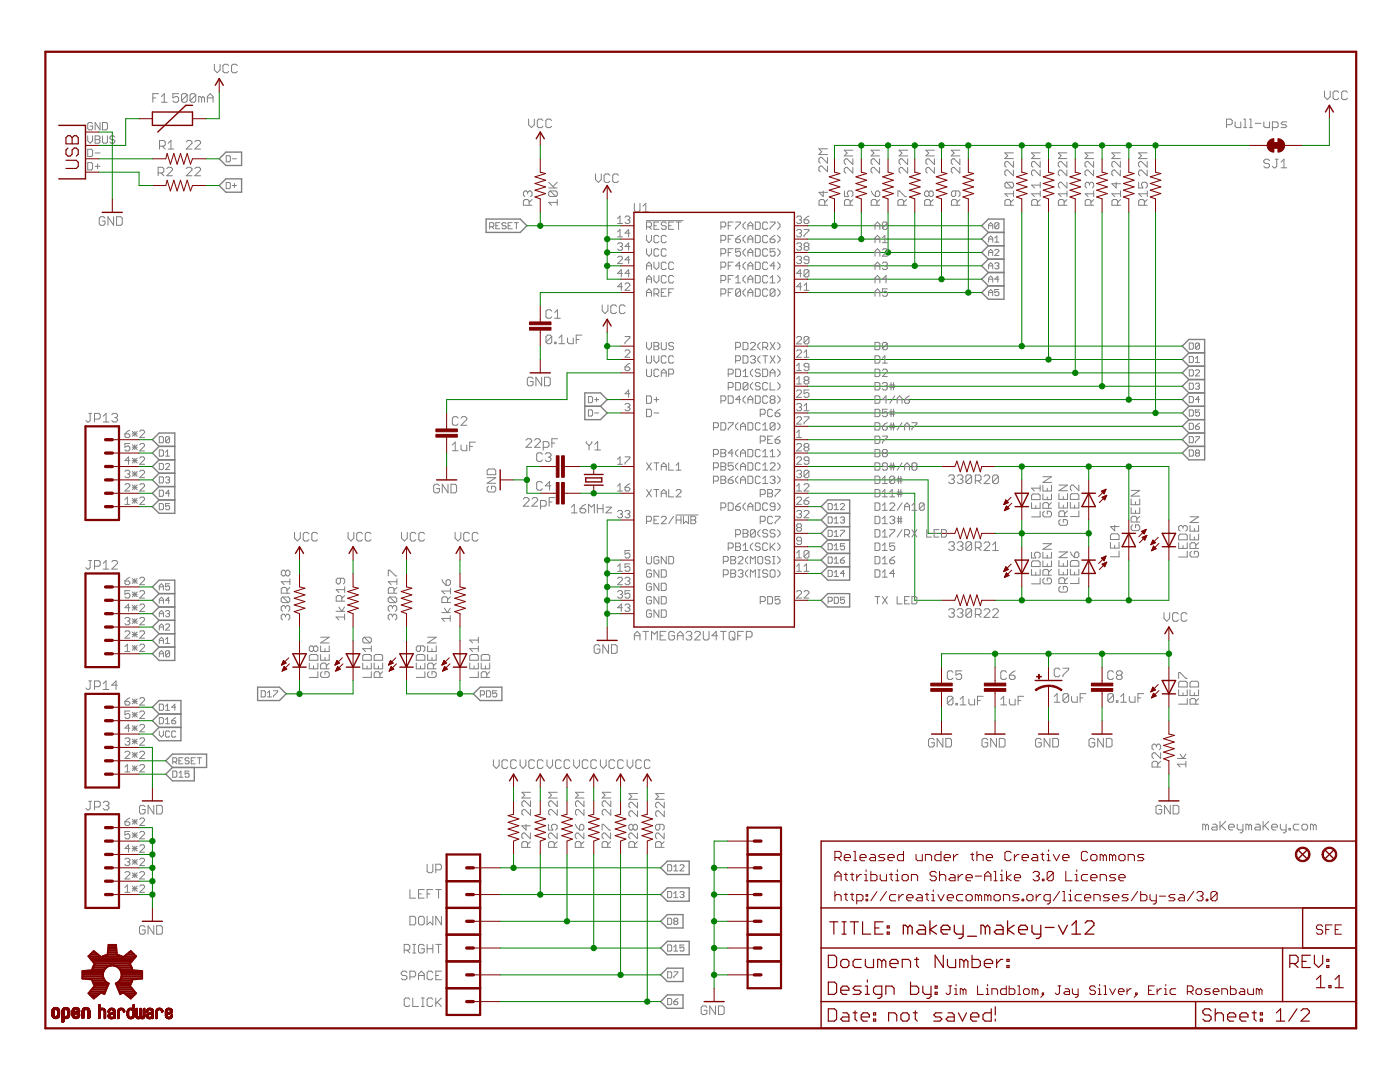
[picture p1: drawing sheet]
<svg xmlns="http://www.w3.org/2000/svg" width="279mm" height="216mm" viewBox="0 0 279 216" stroke-linecap="round" stroke-linejoin="round" font-family="sans-serif">
<g fill="none" stroke="#808080" stroke-width=".2">
<path d="M30.5 19.5h.6M31.6 18.7h-1.1v1.7M32.2 19.3l.6-.6v1.7M35.6 18.7h-1.1v.8l.8-.2 .3 .2v.6l-.3 .3h-.5l-.3-.3M37.4 19l-.3-.3h-.6l-.3 .3v1.1M37.4 19v1.1l-.3 .3h-.6l-.3-.3M37.4 19l-1.2 1.1M39.1 19v1.1l-.3 .3h-.6l-.3-.3M39.1 19l-.3-.3h-.6l-.3 .3v1.1M39.1 19l-1.2 1.1M40.2 19.5l-.3-.2h-.2v1.1M40.2 19.5v.9"/>
<path d="M40.2 19.5l.3-.2 .3 .2v.9M41.4 19.5h1.1M42.8 12.8v1.1l.5 .6 .6-.6v-1.1M45.6 13.1l-.3-.3h-.5l-.3 .3v1.1l.3 .3h.5l.3-.3M47.3 13.1l-.2-.3h-.6l-.3 .3v1.1l.3 .3h.6l.2-.3M264.3 18.2v1.1l.6 .6 .6-.6v-1.1M267.2 18.4l-.3-.2h-.6l-.3 .2v1.2l.3 .3h.6l.3-.3M268.9 18.4l-.3-.2h-.5l-.3 .2v1.2l.3 .3h.5l.3-.3M17.5 32.4h.7l.3 .3v1l-.3 .2h-.7zM17.5 27.1v1l.5 .5 .5-.5v-1M17.5 29.8h.7l.3 .2v1l-.3 .2h-.7zM18.5 24.7l-.3-.3h-.4l-.3 .3v1l.3 .2h.4l.3-.2v-.5h-.5"/>
<path d="M19 33.2h1M19 30.5h1M19 27.1h.7l.3 .2v.3l-.3 .3 .3 .2v.2l-.3 .3h-.7zM19 27.9h.7M19.5 32.7v1M20 24.4v1.5l-1-1.5v1.5M20.4 27.1v1.2l.3 .3h.5l.2-.3v-1.2M20.4 24.4h.8l.2 .3v1l-.2 .2h-.8zM22.9 27.3l-.2-.2h-.5l-.3 .2v.3l.3 .3h.5l.2 .2v.2l-.2 .3h-.5l-.3-.3M31.6 34.5h.8l.3-.3v-.5l-.3-.3h-.8v1.7M31.8 29.2h.9l.3-.3v-.6l-.3-.3h-.9v1.7M32.1 34.5l.6 .6"/>
<path d="M32.2 20.4h1.2M32.4 29.2l.6 .5M33.3 33.7l.3-.3h.5l.3 .3v.2l-1.1 1.2h1.1M33.5 29.7h1.2M33.5 28.6l.6-.6v1.7M37.2 33.7l.2-.3h.6l.3 .3v.2l-1.1 1.2h1.1M37.2 28.3l.2-.3h.6l.3 .3v.3l-1.1 1.1h1.1M38.9 33.7l.3-.3h.6l.2 .3v.2l-1.1 1.2h1.1M38.9 28.3l.3-.3h.6l.2 .3v.3l-1.1 1.1h1.1M41.4 20.4v-1.1l.6-.6 .5 .6v1.1M45.1 36.4h.7l.2 .2v.8l-.2 .2h-.7zM45.1 31.1h.7l.2 .2v.8l-.2 .2h-.7z"/>
<path d="M46.4 31.7h.8M46.4 37h.8M46.8 36.6v.8M105.3 38.4l-.3-.3h-.2l-.3 .3v.5l.3 .3M105.3 38.4l.3-.3h.3l.3 .3v.5l-.3 .3M105.3 38.4v.3M105.5 23.8v1.1l.6 .6 .5-.6v-1.1M106.2 39.8l-.6 .6M108.4 24l-.3-.2h-.6l-.3 .2v1.2l.3 .3h.6l.3-.3M109.5 37.5h1.7M109.5 36.4l1.1 1.1M109.8 38.1h1.1l.3 .3v.5l-.3 .3"/>
<path d="M109.8 38.1l-.3 .3v.5l.3 .3h1.1M109.8 38.1l1.1 1.1M110.1 24l-.3-.2h-.6l-.3 .2v1.2l.3 .3h.6l.3-.3M111.2 39.8v1.2M111.2 36.4l-.8 .8M118.9 34.7v1.1l.5 .6 .6-.6v-1.1M121.7 35l-.3-.3h-.5l-.3 .3v1.1l.3 .3h.5l.3-.3M123.4 35l-.3-.3h-.5l-.3 .3v1.1l.3 .3h.5l.3-.3M164.3 38.1v1.1l-.9-.8h1.8M165.1 31.4v1.2l-1.1-1.2h-.3l-.3 .3v.6l.3 .3M165.1 33.1v1.2l-1.1-1.2h-.3l-.3 .3v.6l.3 .3M165.1 29.7h-1.7l.6 .6-.6 .5h1.7"/>
<path d="M165.2 39.8l-.6 .6M168.5 38.1v1.1h.9l-.3-.5v-.3l.3-.3h.5l.3 .3v.5l-.3 .3M170.2 33.4v1.1l-1.1-1.1h-.3l-.3 .3v.6l.3 .2M170.2 31.7v1.1l-1.1-1.1h-.3l-.3 .3v.5l.3 .3M170.2 30h-1.7l.6 .5-.6 .6h1.7M170.2 39.8l-.5 .6M173.9 38.1l.2 .6 .6 .5M174.7 38.4l.3-.3h.3l.3 .3v.5l-.3 .3h-.6zM175.5 33.4v1.1l-1.1-1.1h-.3l-.3 .3v.6l.3 .2M175.5 31.7v1.1l-1.1-1.1h-.3l-.3 .3v.5l.3 .3M175.5 30h-1.7l.6 .5-.6 .6h1.7M175.6 39.8l-.6 .6"/>
<path d="M179.2 39.2v-1.1h.3l1.1 1.1h.3M180.9 39.8l-.6 .6M181.1 33.4v1.1l-1.1-1.1h-.3l-.3 .3v.6l.3 .2M181.1 31.7v1.1l-1.1-1.1h-.3l-.3 .3v.5l.3 .3M181.1 30h-1.7l.6 .5-.6 .6h1.7M185.4 38.4l-.3-.3h-.3l-.3 .3v.5l.3 .3h.3l.3-.3M185.4 38.4l.3-.3h.3l.2 .3v.5l-.2 .3h-.3l-.3-.3M185.4 38.4v.5M186.2 39.8l-.5 .6M186.5 33.4v1.1l-1.1-1.1h-.3l-.3 .3v.6l.3 .2M186.5 31.7v1.1l-1.1-1.1h-.3l-.3 .3v.5l.3 .3M186.5 30h-1.7l.6 .5-.6 .6h1.7"/>
<path d="M190.7 38.1v.8l-.3 .3h-.2l-.3-.3v-.5l.3-.3h1.1l.3 .3v.5l-.3 .3M191.6 33.4v1.1l-1.2-1.1h-.3l-.3 .3v.6l.3 .2M191.6 31.7v1.1l-1.2-1.1h-.3l-.3 .3v.5l.3 .3M191.6 30h-1.8l.6 .5-.6 .6h1.8M191.6 39.8l-.6 .6M200.8 36.4l-.2 .3v.5l.2 .3h1.2M200.8 36.4h1.2l.3 .3v.5l-.3 .3M200.8 36.4l1.2 1.1M202.2 33.9v1.2l-1.1-1.2h-.3l-.3 .3v.6l.3 .3M202.2 32.2v1.2l-1.1-1.2h-.3l-.3 .3v.6l.3 .3M202.2 30.5h-1.7l.6 .6-.6 .5h1.7M202.3 38.1v1.1"/>
<path d="M202.3 38.7h-1.7l.5 .5M202.3 39.8l-.6 .6M207.6 33.9v1.2l-1.2-1.2h-.3l-.2 .3v.6l.2 .3M207.6 32.2v1.2l-1.2-1.2h-.3l-.2 .3v.6l.2 .3M207.6 30.5h-1.7l.5 .6-.5 .5h1.7M207.6 36.4v1.1M207.6 38.1v1.1M207.6 38.7h-1.7l.6 .5M207.6 39.8l-.6 .6M207.6 36.9h-1.7l.6 .6M212.9 33.9v1.2l-1.1-1.2h-.3l-.3 .3v.6l.3 .3M212.9 32.2v1.2l-1.1-1.2h-.3l-.3 .3v.6l.3 .3"/>
<path d="M212.9 30.5h-1.7l.6 .6-.6 .5h1.7M212.9 36.4v1.1l-1.1-1.1h-.3l-.3 .3v.5l.3 .3M212.9 38.7h-1.7l.6 .5M212.9 39.8l-.5 .6M212.9 38.1v1.1M217.4 36.7l-.3-.3h-.2l-.3 .3v.5l.3 .3M217.4 36.7l.3-.3h.3l.3 .3v.5l-.3 .3M217.4 36.7v.2M218.2 33.9v1.2l-1.1-1.2h-.3l-.3 .3v.6l.3 .3M218.2 32.2v1.2l-1.1-1.2h-.3l-.3 .3v.6l.3 .3M218.2 30.5h-1.7l.6 .6-.6 .5h1.7M218.3 38.7h-1.7l.5 .5"/>
<path d="M218.3 39.8l-.6 .6M218.3 38.1v1.1M222.8 36.4v1.1l-.9-.8h1.7M223.6 32.2v1.2l-1.1-1.2h-.3l-.3 .3v.6l.3 .3M223.6 33.9v1.2l-1.1-1.2h-.3l-.3 .3v.6l.3 .3M223.6 30.5h-1.7l.6 .6-.6 .5h1.7M223.6 39.8l-.5 .6M223.6 38.7h-1.7l.6 .5M223.6 38.1v1.1M227.2 36.4v1.1h.9l-.3-.8 .3-.3h.6l.3 .3v.5l-.3 .3M228.9 33.9v1.2l-1.1-1.2h-.3l-.3 .3v.6l.3 .3M228.9 32.2v1.2l-1.1-1.2h-.3l-.3 .3v.6l.3 .3"/>
<path d="M228.9 30.5h-1.7l.6 .6-.6 .5h1.7M229 38.1v1.1M229 38.7h-1.8l.6 .5M229 39.8l-.6 .6M244.8 24.9h.8l.3-.3v-.6l-.3-.2h-.8v1.7M246.5 24.3v.9l.3 .3h.8v-1.2M248.2 23.8h.3v1.7M248.2 25.5h.6M249.4 23.8h.2v1.7M249.4 25.5h.5M250.5 24.6h1.2M252.2 24.3v.9l.3 .3h.9v-1.2"/>
<path d="M253.4 32l-.3-.2h-.6l-.3 .2v.3l.3 .3h.6l.3 .3v.3l-.3 .3h-.6l-.3-.3M253.9 25.5h.9l.3-.3v-.6l-.3-.3h-.9v1.7M254.5 31.8h.6M254.8 31.8v1.4l-.3 .3h-.3l-.3-.3M255.7 33.5h1.1M255.7 32.3l.5-.5v1.7M256.8 24.3h-.9l-.2 .3 .2 .3h.6l.3 .3-.3 .3h-.8M21 43.5l-.3-.3h-.6l-.3 .3v1.2l.3 .3h.6l.3-.3v-.6h-.6M22.7 43.2v1.8l-1.2-1.8v1.8M23.3 43.2h.8l.3 .3v1.2l-.3 .3h-.8zM97.7 45.2h.6l.3-.2v-.4l-.3-.2h-.6v1.3M98.1 45.2l.5 .5"/>
<path d="M99 45h.4M99.8 44.4h-.8v1.3h.8M101 44.6l-.2-.2h-.4l-.2 .2 .2 .4h.4l.2 .2-.2 .5h-.4l-.2-.3M101.4 45h.4M102.2 44.4h-.8v1.3h.8M102.6 44.4h.9M103.1 44.4v1.3M105.6 41v-.9l-.3-.3h-.5l-.3 .3v.9h1.7M111.2 40.4h-1.7l.6 .6M123.3 48.7l.2-.2h.5l.2 .2v.3l-.2 .2M123.3 51.4l.2-.3h.5l.2 .3v.2l-.9 1h.9M123.3 43.6l.4-.5v1.5"/>
<path d="M123.3 46.3l.4-.5v1.5M123.3 44.6h.9M123.3 47.3h.9M123.7 49.2h.3M124 49.2l.2 .2v.3l-.2 .2h-.5l-.2-.2M124.2 54.5h-.9l.7-.7v1.5M124.2 57.2h-.9l.7-.7v1.4M124.7 43.4l.3-.3h.5l.2 .3v.2l-.2 .3M124.7 56.7l.3-.2h.5l.2 .2v.3l-1 .9h1M125.2 43.9h.3M125.5 43.9l.2 .2v.2l-.2 .3h-.5l-.3-.3M125.7 46.5h-1l.8-.7v1.5"/>
<path d="M125.7 49.2h-1l.8-.7v1.4M125.7 51.9h-1l.8-.8v1.5M125.7 54.5h-1l.8-.7v1.5M126.6 40.6v1.4l.3 .3h.5l.3-.3v-1.4M128.3 41.1l.6-.5v1.7M128.3 42.3h1.2M129 44h7.3M129 45.3h.8l.2-.3v-.4l-.2-.3h-.8v1.5M129 47v.9l.5 .5 .5-.5v-.9M129 49.6v1l.5 .5 .5-.5v-1M129 53.8v-1l.5-.5 .5 .5v1M129 56.5v-1l.5-.5 .5 .5v1"/>
<path d="M129 59.1v-1l.5-.5 .5 .5v1M129 58.4h1M129 53h1M129 55.7h1M129.5 45.3l.5 .5M130.5 52.3v1l.5 .5 .5-.5v-1M130.5 55v1l.5 .5 .5-.5v-1M130.5 58.6h.7l.3-.2v-.5l-.3-.3h-.7v1.5M130.5 45h.5M131 58.6l.5 .5M131.5 44.3h-1v1.5h1M131.5 47.2l-.3-.2h-.5l-.2 .2v1l.2 .2h.5l.3-.2"/>
<path d="M131.5 49.9l-.3-.3h-.5l-.2 .3v1l.2 .2h.5l.3-.2M132 58.4h.5M133 44.6l-.3-.3h-.5l-.2 .3v.2l.2 .2h.5l.3 .3v.2l-.3 .3h-.5l-.2-.3M133 55.2l-.3-.2h-.5l-.2 .2v1l.2 .3h.5l.3-.3M133 49.9l-.3-.3h-.5l-.2 .3v1l.2 .2h.5l.3-.2M133 47.2l-.3-.2h-.5l-.2 .2v1l.2 .2h.5l.3-.2M133 52.6l-.3-.3h-.5l-.2 .3v.9l.2 .3h.5l.3-.3M133 57.6h-1v1.5h1M133.5 45h.4M133.5 58.4h.4M134.4 44.3h-.9v1.5h.9M134.4 52.6l-.2-.3h-.5l-.2 .3v.9l.2 .3h.5l.2-.3"/>
<path d="M134.4 55.2l-.2-.2h-.5l-.2 .2v1l.2 .3h.5l.2-.3M134.4 57.6h-.9v1.5M134.9 44.3h1M135.4 44.3v1.5M143.9 47.9h.7l.2-.2v-.5l-.2-.2h-.7v1.4M143.9 56h.7l.2-.3v-.5l-.2-.2h-.7v1.5M143.9 45.3h.7l.2-.3v-.4l-.2-.3h-.7v1.5M143.9 58.6h.7l.2-.2v-.5l-.2-.3h-.7v1.5M143.9 53.3h.7l.2-.3v-.4l-.2-.3h-.7v1.5M143.9 50.6h.7l.2-.2v-.5l-.2-.3h-.7v1.5M145.3 45h.5M145.3 58.4h.5"/>
<path d="M145.3 53h.5M145.3 55.7h.5M145.3 50.4h.5M145.3 47.7h.5M146.3 44.3h-1v1.5M146.3 57.6h-1v1.5M146.3 52.3h-1v1.5M146.3 55h-1v1.5M146.3 47h-1v1.4M146.3 49.6h-1v1.5M146.8 44.3h1v.3l-1 .9v.3M146.8 56.5h1"/>
<path d="M146.8 47.7h.8l.2 .2v.3l-.2 .2h-.5l-.3-.2zM146.8 55.5l.5-.5v1.5M147.8 47l-1 .7M147.8 57.9l-.2-.3h-.5l-.3 .3v1M147.8 57.9v1l-.2 .2h-.5l-.3-.2M147.8 53h-1l.8-.7v1.5M147.8 49.6h-1v.8l.5-.3h.3l.2 .3v.5l-.2 .2h-.5l-.3-.2M147.8 57.9l-1 1M148.8 44.3l-.5 .5v.5l.5 .5M148.8 47l-.5 .5v.4l.5 .5M148.8 49.6l-.5 .5v.5l.5 .5M148.8 52.3l-.5 .5v.5l.5 .5"/>
<path d="M148.8 55l-.5 .5v.5l.5 .5M148.8 57.6l-.5 .5v.5l.5 .5M149.3 59.1v-1l.5-.5 .4 .5v1M149.3 45h.9M149.3 58.4h.9M149.3 53h.9M149.3 55.7h.9M149.3 45.8v-1l.5-.5 .4 .5v1M149.3 48.4v-.9l.5-.5 .4 .5v.9M149.3 51.1v-1l.5-.5 .4 .5v1M149.3 53.8v-1l.5-.5 .4 .5v1M149.3 56.5v-1l.5-.5 .4 .5v1"/>
<path d="M149.3 50.4h.9M149.3 47.7h.9M150.7 44.3h.8l.2 .3v.9l-.2 .3h-.8zM150.7 57.6h.8l.2 .3v1l-.2 .2h-.8zM150.7 52.3h.8l.2 .3v.9l-.2 .3h-.8zM150.7 49.6h.8l.2 .3v1l-.2 .2h-.8zM150.7 55h.8l.2 .2v1l-.2 .3h-.8zM150.7 47h.8l.2 .2v1l-.2 .2h-.8zM153.2 57.9l-.2-.3h-.5l-.3 .3v1l.3 .2h.5l.2-.2M153.2 44.6l-.2-.3h-.5l-.3 .3v.9l.3 .3h.5l.2-.3M153.2 52.6l-.2-.3h-.5l-.3 .3v.9l.3 .3h.5l.2-.3M153.2 49.9l-.2-.3h-.5l-.3 .3v1l.3 .2h.5l.2-.2"/>
<path d="M153.2 55.2l-.2-.2h-.5l-.3 .2v1l.3 .3h.5l.2-.3M153.2 47.2l-.2-.2h-.5l-.3 .2v1l.3 .2h.5l.2-.2M153.7 44.3h1v.3l-1 .9v.3M153.7 56.5h1M153.7 47.7h.7l.3 .2v.3l-.3 .2h-.5l-.2-.2zM153.7 55.5l.5-.5v1.5M154.7 57.9l-.3-.3h-.5l-.2 .3v1M154.7 57.9v1l-.3 .2h-.5l-.2-.2M154.7 53h-1l.7-.7v1.5M154.7 49.6h-1v.8l.5-.3h.2l.3 .3v.5l-.3 .2h-.5l-.2-.2M154.7 57.9l-1 1M154.7 47l-1 .7"/>
<path d="M155.2 44.3l.5 .5v.5l-.5 .5M155.2 47l.5 .5v.4l-.5 .5M155.2 49.6l.5 .5v.5l-.5 .5M155.2 52.3l.5 .5v.5l-.5 .5M155.2 55l.5 .5v.5l-.5 .5M155.2 57.6l.5 .5v.5l-.5 .5M159 51.4l.2-.3h.5l.3 .3v.2l-.3 .3M159 43.4l.2-.3h.5l.3 .3v.2l-.3 .3M159 46l.2-.2h.5l.3 .2v.3l-.3 .2M159 48.7l.2-.2h.5l.3 .2v.3l-.3 .2M159.5 43.9h.2M159.5 51.9h.2"/>
<path d="M159.5 49.2h.2M159.5 46.5h.2M159.7 51.9l.3 .2v.3l-.3 .2h-.5l-.2-.2M159.7 43.9l.3 .2v.2l-.3 .3h-.5l-.2-.3M159.7 46.5l.3 .3v.2l-.3 .3h-.5l-.2-.3M159.7 49.2l.3 .2v.3l-.3 .2h-.5l-.2-.2M160 57.2h-1l.7-.7v1.4M160 54.5h-1l.7-.7v1.5M160.5 43.9h.7l.2 .2v.2l-.2 .3h-.5l-.2-.3zM160.5 45.8h.9v.2l-.9 1v.3M160.5 57.9h.9M160.5 57l.5-.5v1.4"/>
<path d="M160.7 49.2l-.2-.2v-.3l.2-.2h.5l.2 .2v.3l-.2 .2M160.7 49.2l-.2 .2v.3l.2 .2h.5l.2-.2v-.3l-.2-.2M160.7 49.2h.5M161.4 54l-.2-.2h-.5l-.2 .2v1M161.4 51.9h-.7l-.2-.3v-.2l.2-.3h.5l.2 .3v1l-.2 .2h-.5l-.2-.2M161.4 54v1l-.2 .3h-.5l-.2-.3M161.4 54l-.9 1M161.4 43.1l-.9 .8M164.6 41v-.9l-.3-.3h-.6l-.3 .3v.9h1.8M169.7 41v-.9l-.3-.3h-.6l-.3 .3v.9h1.7M174.6 45h1M174.6 58.4h1"/>
<path d="M174.6 53h1M174.6 55.7h1M174.6 50.4h1M174.6 47.7h1M174.6 51.1v-1l.5-.5 .5 .5v1M174.6 45.8v-1l.5-.5 .5 .5v1M174.6 48.4v-.9l.5-.5 .5 .5v.9M174.6 53.8v-1l.5-.5 .5 .5v1M174.6 56.5v-1l.5-.5 .5 .5v1M174.6 59.1v-1l.5-.5 .5 .5v1M175 41v-.9l-.3-.3h-.6l-.2 .3v.9h1.7M176.1 47.5l.5-.5v1.4"/>
<path d="M176.1 52.6l.2-.3h.5l.3 .3v.2l-.3 .2M176.1 49.9l.2-.3h.5l.3 .3v.2l-1 1h1M176.1 48.4h1M176.6 53h.2M176.8 53l.3 .3v.2l-.3 .3h-.5l-.2-.3M177.1 44.6l-.3-.3h-.5l-.2 .3v.9M177.1 44.6v.9l-.3 .3h-.5l-.2-.3M177.1 57.6h-1v.8l.5-.3h.2l.3 .3v.5l-.3 .2h-.5l-.2-.2M177.1 55.7h-1l.7-.7v1.5M177.1 44.6l-1 .9M180.3 41v-.9l-.2-.3h-.6l-.3 .3v.9h1.7M185.7 41v-.9l-.3-.3h-.6l-.3 .3v.9h1.7"/>
<path d="M191 41v-.9l-.3-.3h-.5l-.3 .3v.9h1.7M197.3 45h.8M197.3 58.4h.8M197.3 53h.8M197.3 55.7h.8M197.3 50.4h.8M197.3 47.7h.8M197.3 45.7v-.9l.4-.4 .4 .4v.9M197.3 48.3v-.8l.4-.4 .4 .4v.8M197.3 51v-.8l.4-.4 .4 .4v.8M197.3 53.7v-.9l.4-.4 .4 .4v.9M197.3 56.3v-.8l.4-.4 .4 .4v.8"/>
<path d="M197.3 59v-.8l.4-.4 .4 .4v.8M198.5 52.6l.2-.2h.4l.2 .2-.2 .4M198.5 50l.2-.2h.4l.2 .2v.2l-.8 .8h.8M198.5 47.5l.4-.4v1.2M198.5 48.3h.8M198.9 53h.2M199.1 53l.2 .3-.2 .4h-.4l-.2-.3M199.3 55.7h-.8l.6-.6v1.2M199.3 44.6v.8l-.2 .3h-.4l-.2-.3M199.3 44.6l-.2-.2h-.4l-.2 .2v.8M199.3 57.8h-.8v.6l.6-.2 .2 .2v.4l-.2 .2h-.4l-.2-.2M199.3 44.6l-.8 .8"/>
<path d="M201.7 41v-.9l-.3-.3h-.6l-.2 .3v.9h1.7M207 41v-.9l-.2-.3h-.6l-.3 .3v.9h1.7M212.4 41v-.9l-.3-.3h-.6l-.3 .3v.9h1.7M217.7 41v-.9l-.3-.3h-.5l-.3 .3v.9h1.7M223.1 41v-.9l-.3-.3h-.6l-.3 .3v.9h1.7M228.4 41v-.9l-.3-.3h-.6l-.3 .3v.9h1.8M106.4 75.6l-.3-.3h-.6l-.3 .3v1.1l.3 .3h.6l.3-.3v-.6h-.6M108.1 75.3v1.7l-1.1-1.7v1.7M108.7 75.3h.8l.3 .3v1.1l-.3 .3h-.8zM110.1 62.1l-.3-.3h-.5l-.3 .3v1.1l.3 .3h.5l.3-.3M110.1 67.2l-.3-.3h-.5l-.3 .3v1.1M110.1 67.2v1.1l-.3 .3h-.5l-.3-.3"/>
<path d="M110.1 67.2l-1.1 1.1M110.7 68.3h.3v.3h-.3zM110.7 63.5h1.1M110.7 62.4l.6-.6v1.7M111.5 68.6h1.2M111.5 67.4l.6-.5v1.7M113.3 67.4v.9l.3 .3h.8v-1.2M115 67.7h.6M116.1 66.9h-1.1v1.7M117.4 79.1h.6l.3 .2v.8l-.3 .2h-.6zM118.7 79.7h.8M119.1 79.3v.8"/>
<path d="M120.2 60.9v1.1l.6 .6 .5-.6v-1.1M123 61.2l-.2-.3h-.6l-.3 .3v1.1l.3 .3h.6l.2-.3M124.7 67.1h1v.3l-1 1v.2M124.7 70.1l.3-.3h.5l.2 .3v.2l-1 1h1M124.7 73.2h.8l.2 .3v.2l-.2 .3h-.5l-.3-.3zM124.8 61.2l-.3-.3h-.6l-.3 .3v1.1l.3 .3h.6l.3-.3M125.7 72.5l-.5 .2-.5 .5M125.7 78.6h-1l.8-.8v1.5M129 71v1.2l.3 .3h.5l.2-.3v-1.2M129 68.3v1l.5 .5 .5-.5v-1M129 73.7v1.2l.3 .2h.5l.2-.2v-1.2M129 79h.8l.2 .2v1l-.2 .3h-.8z"/>
<path d="M130.5 68.3h.7l.3 .3v.2l-.3 .3 .3 .2v.3l-.3 .2h-.7zM130.5 71v1l.5 .5 .5-.5v-1M130.5 79.7h1M130.5 69.1h.7M131 79.2v1M131.5 73.9l-.3-.2h-.5l-.2 .2v1l.2 .2h.5l.3-.2M132 68.3v1.3l.2 .2h.5l.3-.2v-1.3M132 75.1v-1l.5-.4 .5 .4v1M132 74.4h1M133 71.2l-.3-.2h-.5l-.2 .2v1l.2 .3h.5l.3-.3M133.5 74.6h.7l.2-.2v-.5l-.2-.2h-.7v1.4M134.4 68.6l-.2-.3h-.5l-.2 .3v.2l.2 .3h.5l.2 .2v.3l-.2 .2h-.5l-.2-.2"/>
<path d="M134.4 71.2l-.2-.2h-.5l-.2 .2v1l.2 .3h.5l.2-.3M143.9 80h.7l.2-.3v-.5l-.2-.2h-.7v1.5M145.3 79h.8l.2 .2v1l-.2 .3h-.8zM145.3 74.6h.8l.2-.2v-.5l-.2-.2h-.8v1.4M145.3 77.3h.8l.2-.2v-.5l-.2-.3h-.8v1.5M146.8 69.3h.8l.2-.2v-.5l-.2-.3h-.8v1.5M146.8 72h.8l.2-.3v-.5l-.2-.2h-.8v1.5M146.8 73.7h.8l.2 .2v1l-.2 .2h-.8zM146.8 76.3h.8l.2 .3v1l-.2 .2h-.8zM147.8 79.7h-1l.8-.7v1.5M148.3 68.3h.7l.3 .3v1l-.3 .2h-.7zM148.3 71h.7l.3 .2v1l-.3 .3h-.7z"/>
<path d="M148.3 74.1l.5-.4v1.4M148.3 75.1h1M148.8 79l-.5 .5v.5l.5 .5M149.3 79.7h.9M149.3 76.6l-.3-.3h-.5l-.2 .3v1M149.3 76.6v1l-.3 .2h-.5l-.2-.2M149.3 76.6l-1 1M149.8 68.6l.2-.3h.5l.2 .3v.2l-.9 1h.9M149.8 71.2l.2-.2h.5l.2 .2v.3l-.2 .2M150.2 73.7l-.4 .4v.5l.4 .5M150.2 76.3l-.4 .5v.5l.4 .5M150.2 71.7h.3"/>
<path d="M150.5 71.7l.2 .3v.2l-.2 .3h-.5l-.2-.3M150.7 79h.8l.2 .2v1l-.2 .3h-.8zM151.7 73.9l-.2-.2h-.5l-.3 .2v.2l.3 .3h.5l.2 .2v.3l-.2 .2h-.5l-.3-.2M151.7 76.6l-.2-.3h-.5l-.3 .3v.2l.3 .3h.5l.2 .2v.3l-.2 .2h-.5l-.3-.2M151.7 68.3l-.5 .5v.5l.5 .5M151.7 71l-.5 .5v.5l.5 .5M152.2 69.3h.8l.2-.2v-.5l-.2-.3h-.8v1.5M152.2 73.7h.8l.2 .2v1l-.2 .2h-.8zM152.2 71h1M152.7 71v1.5M152.7 69.3l.5 .5M153.2 76.6l-.2-.3h-.5l-.3 .3v1l.3 .2h.5l.2-.2"/>
<path d="M153.2 79.2l-.2-.2h-.5l-.3 .2v1l.3 .3h.5l.2-.3M153.7 75.1v-1l.5-.4 .5 .4v1M153.7 76.3v1.5h1M153.7 74.4h1M153.7 68.3l1 1.5M153.7 71l1 1.5M153.9 79.7l-.2 .3v.2l.2 .3h.5l.3-.3v-.2l-.3-.3M153.9 79.7l-.2-.2v-.3l.2-.2h.5l.3 .2v.3l-.3 .2M153.9 79.7h.5M154.7 68.3l-1 1.5M154.7 71l-1 1.5M155.2 79l.5 .5v.5l-.5 .5"/>
<path d="M155.2 68.3l.5 .5v.5l-.5 .5M155.2 71l.5 .5v.5l-.5 .5M155.2 73.7l.5 .4v.5l-.5 .5M155.2 76.3l.5 .5v.5l-.5 .5M159 67.4l.2-.3h.5l.3 .3v.2l-1 1h1M159 70.1l.2-.3h.5l.3 .3v.2l-1 1h1M159 78.1l.2-.3h.5l.3 .3v.2l-1 1h1M159 73l.5-.5v1.5M159 75.6l.5-.4v1.4M159 76.6h1M159 74h1M160.5 70.3l.5-.5v1.5"/>
<path d="M160.5 71.3h.9M160.7 75.9l-.2-.3v-.2l.2-.2h.5l.2 .2v.2l-.2 .3M160.7 75.9l-.2 .2v.3l.2 .2h.5l.2-.2v-.3l-.2-.2M160.7 75.9h.5M161.4 67.4v1l-.2 .2h-.5l-.2-.2M161.4 67.4l-.2-.3h-.5l-.2 .3v1M161.4 73.2h-.7l-.2-.2v-.3l.2-.2h.5l.2 .2v1l-.2 .3h-.5l-.2-.3M161.4 77.8h-.9v.8l.5-.3h.2l.2 .3v.5l-.2 .2h-.5l-.2-.2M161.4 67.4l-.9 1M174.6 68.3h.8l.2 .3v1l-.2 .2h-.8zM174.6 79h.8l.2 .2v1l-.2 .3h-.8zM174.6 73.7h.8l.2 .2v1l-.2 .2h-.8z"/>
<path d="M174.6 76.3h.8l.2 .3v1l-.2 .2h-.8zM174.6 71h.8l.2 .2v1l-.2 .3h-.8zM176.1 71.5l.5-.5v1.5M176.1 76.6l.2-.3h.5l.3 .3v.2l-.3 .3M176.1 73.9l.2-.2h.5l.3 .2v.2l-1 1h1M176.1 72.5h1M176.6 77.1h.2M176.8 77.1l.3 .2v.3l-.3 .2h-.5l-.2-.2M177.1 68.6l-.3-.3h-.5l-.2 .3v1M177.1 79.7h-1l.7-.7v1.5M177.1 68.6v1l-.3 .2h-.5l-.2-.2M177.1 68.6l-1 1"/>
<path d="M177.6 77.3h1M177.6 76.8h1M177.8 76.3v1.5M178.3 76.3v1.5M178.6 79l-1 1.5M179 79.7h1M180.5 79.7h.8l.2 .3v.2l-.2 .3h-.5l-.3-.3zM181.5 79l-1 .7M237.3 79.1h.7l.2 .2v.8l-.2 .2h-.7zM237.3 76.5h.7l.2 .2v.8l-.2 .2h-.7zM237.3 68.5h.7l.2 .1v.9l-.2 .2h-.7zM237.3 71.1h.7l.2 .2v.8l-.2 .2h-.7z"/>
<path d="M237.3 73.8h.7l.2 .2v.8l-.2 .2h-.7zM238.6 74l.2-.2h.4l.2 .2v.2l-.8 .8h.8M238.6 76.7l.2-.2h.4l.2 .2-.2 .4M238.6 72.3h.8M238.6 71.5l.4-.4v1.2M239 77.1h.2M239.2 77.1l.2 .2-.2 .4h-.4l-.2-.2M239.4 79.7h-.8l.6-.6v1.2M239.4 68.6v.9l-.2 .2h-.4l-.2-.2M239.4 68.6l-.2-.1h-.4l-.2 .1v.9M239.4 68.6l-.8 .9M17.7 82.5h.6"/>
<path d="M18 82.5v1.4l-.3 .3h-.3l-.3-.3M18.9 83.6h.8l.3-.3v-.5l-.3-.3h-.8v1.7M20.6 83.1l.6-.6v1.7M20.6 84.2h1.1M22.3 82.8l.3-.3h.6l.3 .3v.3l-.3 .2M22.9 83.3h.3M23.2 83.3l.3 .3v.3l-.3 .3h-.6l-.3-.3M24.9 96.8l.3-.3h.5l.2 .3v.2l-1 1h1M24.9 94.1l.3-.3h.5l.2 .3v.2l-.2 .3M24.9 86.6h.8l.2 .2v.3l-.2 .2h-.5l-.3-.2zM24.9 99.7l.5-.5v1.4M25.4 94.6h.3"/>
<path d="M25.7 94.6l.2 .2v.3l-.2 .2h-.5l-.3-.2M25.9 88.5h-1v.7l.5-.2h.3l.2 .2v.5l-.2 .3h-.5l-.3-.3M25.9 91.9h-1l.8-.7v1.4M25.9 85.8l-1 .8M26.4 89.2h1M26.4 99.9h1M26.4 91.9h1M26.4 94.6h1M26.4 97.2h1M26.4 99.4l1 1M26.4 96.8l1 .9M26.4 94.1l1 1"/>
<path d="M26.4 91.4l1 1M26.4 88.8l1 .9M26.4 86.6h1M26.4 86.1l1 1M26.9 86.1v1M26.9 88.8v.9M26.9 91.4v1M26.9 94.1v1M26.9 96.8v.9M26.9 99.4v1M27.4 99.4l-1 1M27.4 96.8l-1 .9"/>
<path d="M27.4 94.1l-1 1M27.4 91.4l-1 1M27.4 88.8l-1 .9M27.4 86.1l-1 1M27.9 94.1l.2-.3h.5l.3 .3v.2l-1 1h1M27.9 88.8l.2-.3h.5l.3 .3v.2l-1 1h1M27.9 96.8l.2-.3h.5l.3 .3v.2l-1 1h1M27.9 91.4l.2-.2h.5l.3 .2v.3l-1 .9h1M27.9 99.4l.2-.2h.5l.3 .2v.3l-1 .9h1M27.9 86.1l.2-.3h.5l.3 .3v.2l-1 1h1M31.8 95.1h.6l.2 .2v.9l-.2 .2h-.6zM31.8 89.8h.6l.2 .2v.8l-.2 .2h-.6z"/>
<path d="M31.8 97.8h.6l.2 .2v.8l-.2 .2h-.6zM31.8 87.1h.6l.2 .2v.9l-.2 .1h-.6zM31.8 92.5h.6l.2 .2v.8l-.2 .2h-.6zM33 95.3l.2-.2h.5l.1 .2-.1 .5M33 90.2l.4-.4v1.2M33 92.7l.2-.2h.5l.1 .2v.2l-.8 .8h.8M33 91h.8M33.4 95.8h.3M33.7 95.8l.1 .1-.1 .5h-.5l-.2-.2M33.8 98.4h-.8l.7-.6v1.2M33.8 87.3l-.1-.2h-.5l-.2 .2v.9M33.8 87.3v.9l-.1 .1h-.5l-.2-.1"/>
<path d="M33.8 87.3l-.8 .9M87.7 96.9l-.3-.3h-.6l-.2 .3v1.2l.2 .2h.6l.3-.2v-.6h-.6M89.4 96.6v1.7l-1.1-1.7v1.7M90 96.6h.8l.3 .3v1.2l-.3 .2h-.8zM90.3 88.8l.5-.6v1.7M90.3 89.9h1.1M91.4 83.4l-.3-.3h-.5l-.3 .3v1.2l.3 .3h.5l.3-.3M92 88.8v.8l.3 .3h.9v-1.1M92 83.4l.3-.3h.6l.3 .3v.3l-1.2 1.2h1.2M93.7 89.1h.6M94.9 88.2h-1.2v1.7M97.2 95.3h1.7l-1.7 1.1h1.7"/>
<path d="M97.5 97l-.3 .3v.6l.3 .3h1.2l.2-.3v-.6l-.2-.3h-.6v.6M97.5 93.6h1.2l.2 .3v.8h-1.7v-.8zM104.4 99.6l.3-.3h.6l.3 .3v.3l-1.2 1.1h1.2M105 87.8l.3-.3h.5l.3 .3v.3l-1.1 1.2h1.1M106.2 99.6l.2-.3h.6l.3 .3v.3l-1.1 1.1h1.1M106.7 87.8l.3-.3h.5l.3 .3v.3l-1.1 1.2h1.1M108.2 96.4l-.3-.3h-.5l-.3 .3v1.1l.3 .3h.5l.3-.3M108.2 90.6l-.3-.2h-.5l-.3 .2v1.2l.3 .3h.5l.3-.3M108.4 89.3h.9l.3-.3v-.6l-.3-.3h-.9v1.7M108.8 90.6l.3-.2h.6l.3 .2v.3l-.3 .3M109.4 91.2h.3M109.7 91.2l.3 .3v.3l-.3 .3h-.6l-.3-.3"/>
<path d="M110 96.9h-1.2l.9-.8v1.7M110.1 88.4h.6M110.7 99.3h-1.1v1.7M111.3 87.5h-1.2v1.8M117 88.1v.3l.6 .5M117.4 81.8h.6l.3 .2v.8l-.3 .2h-.6zM117.6 88.9v.9M118.1 88.1v.3l-.5 .5M118.7 82.4h.8M118.7 88.7l.6-.6v1.7M118.7 89.8h1.1M123.3 98h.9"/>
<path d="M123.3 91.7l.4-.5v1.4M123.3 97l.4-.5v1.5M123.3 92.6h.9M124.7 80.7l.3-.2h.5l.2 .2v.3l-.2 .2M124.7 97.2h.8l.2 .3v.2l-.2 .3h-.5l-.3-.3zM124.7 91.2h1v.2l-1 1v.2M125.2 81.2h.3M125.5 81.2l.2 .3v.2l-.2 .3h-.5l-.3-.3M125.7 96.5l-.5 .3-.5 .4M129 81.7h.8l.2 .2v1l-.2 .2h-.8zM129 92.4l1 1.4M129 97.7l1 1.4"/>
<path d="M130 92.4l-1 1.4M130 97.7l-1 1.4M130.5 82.4h1M130.5 92.4h1M130.5 97.7h1M131 92.4v1.4M131 97.7v1.4M132 93.8v-1l.5-.4 .5 .4v1M132 99.1v-.9l.5-.5 .5 .5v.9M132 93.1h1M132 98.4h1M133.5 92.4v1.4h.9"/>
<path d="M133.5 97.7v1.4h.9M134.9 92.8l.5-.4v1.4M134.9 93.8h1M134.9 97.9l.3-.2h.5l.2 .2v.3l-1 .9h1M142.4 85.3h.7l.3-.2v-.5l-.3-.3h-.7v1.5M142.4 90.7h.7l.3-.3v-.5l-.3-.2h-.7v1.4M142.4 93.3h.7l.3-.2v-.5l-.3-.2h-.7v1.4M142.4 96h.7l.3-.2v-.5l-.3-.3h-.7v1.5M143.9 95h.7l.2 .3v.2l-.2 .3 .2 .2v.2l-.2 .3h-.7zM143.9 89.7h.7l.2 .2v.3l-.2 .2 .2 .3v.2l-.2 .2h-.7zM143.9 84.3h.7l.2 .3v1l-.2 .2h-.7zM143.9 92.4h.7l.2 .2v.2l-.2 .3 .2 .2v.3l-.2 .2h-.7z"/>
<path d="M143.9 90.4h.7M143.9 93.1h.7M143.9 95.8h.7M145.3 95.8h.8l.2 .2v.2l-.2 .3h-.5l-.3-.3zM145.3 84.3h1v.3l-1 1v.2M146.3 92.4h-1v.7l.5-.3h.3l.2 .3v.5l-.2 .2h-.5l-.3-.2M146.3 90.4h-1l.8-.7v1.4M146.3 95l-1 .8M147.3 84.3l-.5 .5v.5l.5 .5M147.3 89.7l-.5 .5v.5l.5 .4M147.3 92.4l-.5 .4v.5l.5 .5M147.3 95l-.5 .5v.5l.5 .5"/>
<path d="M147.8 85.8v-1l.5-.5 .5 .5v1M147.8 91.1v-.9l.5-.5 .5 .5v.9M147.8 93.8v-1l.5-.4 .5 .4v1M147.8 96.5v-1l.5-.5 .5 .5v1M147.8 90.4h1M147.8 93.1h1M147.8 95.8h1M147.8 85.1h1M149.3 95h.7l.2 .3v.9l-.2 .3h-.7zM149.3 80.5v-1l.5-.5 .4 .5v1M149.3 84.3h.7l.2 .3v1l-.2 .2h-.7zM149.3 89.7h.7l.2 .2v1l-.2 .2h-.7z"/>
<path d="M149.3 92.4h.7l.2 .2v1l-.2 .2h-.7zM151.7 95.3l-.2-.3h-.5l-.3 .3v.9l.3 .3h.5l.2-.3M151.7 89.9l-.2-.2h-.5l-.3 .2v1l.3 .2h.5l.2-.2M151.7 82.7h.8l.2-.3v-.5l-.2-.2h-.8v1.4M151.7 84.6l-.2-.3h-.5l-.3 .3v1l.3 .2h.5l.2-.2M151.7 92.6l-.2-.2h-.5l-.3 .2v1l.3 .2h.5l.2-.2M151.7 88h.8l.2-.3v-.5l-.2-.2h-.8v1.5M151.7 98.7h.8l.2-.3v-.5l-.2-.2h-.8v1.4M152.2 96.5h1M152.2 84.8l.5-.5v1.5M152.2 90.2l.5-.5v1.4M152.2 92.8l.5-.4v1.4"/>
<path d="M152.2 95.5l.5-.5v1.5M152.2 91.1h1M152.2 93.8h1M152.2 85.8h1M153.2 97.7h.7l.3 .2v.3l-.3 .2 .3 .3v.2l-.3 .2h-.7zM153.2 98.4h.7M153.2 87.7h.5M153.7 92.6l.2-.2h.5l.3 .2v.2l-1 1h1M153.7 95.3l.2-.3h.5l.3 .3v.2l-.3 .3M153.7 91.1h1M153.7 90.2l.5-.5v1.4M154.2 81.9l-.3-.2h-.5l-.2 .2v1l.2 .2h.5l.3-.2"/>
<path d="M154.2 87h-1v1.5h1M154.2 95.8h.2M154.4 95.8l.3 .2v.2l-.3 .3h-.5l-.2-.3M154.7 84.6l-.3-.3h-.5l-.2 .3v1M154.7 84.6v1l-.3 .2h-.5l-.2-.2M154.7 84.6l-1 1M154.7 97.7h1v.2l-1 1v.2M154.7 82.4h.7l.3 .3v.2l-.3 .2h-.5l-.2-.2zM154.7 87.7h.7l.3 .3v.2l-.3 .3h-.5l-.2-.3zM155.2 84.3l.5 .5v.5l-.5 .5M155.2 89.7l.5 .5v.5l-.5 .4M155.2 92.4l.5 .4v.5l-.5 .5"/>
<path d="M155.2 95l.5 .5v.5l-.5 .5M155.7 81.7l-1 .7M155.7 87l-.5 .2-.5 .5M159 88.8l.2-.3h.5l.3 .3v.2l-1 1h1M159 98h1M159 80.7l.2-.2h.5l.3 .2v.3l-.3 .2M159 99.4l.2-.2h.5l.3 .2v.3l-1 .9h1M159 83.4l.2-.2h.5l.3 .2v.3l-1 .9h1M159 91.4l.2-.2h.5l.3 .2v.3l-1 .9h1M159 94.1l.2-.3h.5l.3 .3v.2l-.3 .3M159 86.3l.5-.5v1.5M159 97l.5-.5v1.5"/>
<path d="M159 87.3h1M159.5 81.2h.2M159.5 94.6h.2M159.7 94.6l.3 .2v.3l-.3 .2h-.5l-.2-.2M159.7 81.2l.3 .3v.2l-.3 .3h-.5l-.2-.3M160.5 99.9h.7l.2 .3v.2l-.2 .2h-.5l-.2-.2zM160.5 96.8l.2-.3h.5l.2 .3v.2l-.9 1h.9M160.5 82h.9M160.5 83.2h.9v.2l-.9 1v.2M160.5 81l.5-.5v1.5M160.7 89.2h.5M160.7 89.2l-.2 .3v.2l.2 .3h.5l.2-.3v-.2l-.2-.3"/>
<path d="M160.7 89.2l-.2-.2v-.2l.2-.3h.5l.2 .3v.2l-.2 .2M161.4 94.1v1l-.2 .2h-.5l-.2-.2M161.4 94.1l-.9 1M161.4 91.9h-.7l-.2-.2v-.3l.2-.2h.5l.2 .2v1l-.2 .2h-.5l-.2-.2M161.4 94.1l-.2-.3h-.5l-.2 .3v1M161.4 99.2l-.4 .2-.5 .5M174.6 95h.8l.2 .3v.9l-.2 .3h-.8zM174.6 81.7h.8l.2 .2v1l-.2 .2h-.8zM174.6 89.7h.8l.2 .2v1l-.2 .2h-.8zM174.6 92.4h.8l.2 .2v1l-.2 .2h-.8zM174.6 97.7h.8l.2 .2v1l-.2 .2h-.8zM174.6 84.3h.8l.2 .3v1l-.2 .2h-.8z"/>
<path d="M174.6 87h.8l.2 .2v1l-.2 .3h-.8zM176.1 96.5h1M176.1 99.1h1M176.1 85.1h.7l.3 .2v.3l-.3 .2h-.5l-.2-.2zM176.1 87h1v.2l-1 1v.3M176.1 95.5l.5-.5v1.5M176.1 98.2l.5-.5v1.4M176.3 90.4l-.2-.2v-.3l.2-.2h.5l.3 .2v.3l-.3 .2M176.3 90.4l-.2 .3v.2l.2 .2h.5l.3-.2v-.2l-.3-.3M176.3 90.4h.5M177.1 93.1h-.8l-.2-.3v-.2l.2-.2h.5l.3 .2v1l-.3 .2h-.5l-.2-.2M177.1 81.7h-1v.7l.5-.2h.2l.3 .2v.5l-.3 .2h-.5l-.2-.2"/>
<path d="M177.1 84.3l-.5 .3-.5 .5M177.6 93.3h1M177.6 92.8h1M177.6 99.1h1M177.6 82.7h1M177.6 85.3h1M177.6 82.2h1M177.6 98.2l.5-.5v1.4M177.6 84.8h1M177.8 81.7v1.4M177.8 84.3v1.5M177.8 92.4v1.4"/>
<path d="M178.3 81.7v1.4M178.3 84.3v1.5M178.3 92.4v1.4M178.6 95.3v.9l-.3 .3h-.5l-.2-.3M178.6 95.3l-.3-.3h-.5l-.2 .3v.9M178.6 95.3l-1 .9M179 98.2h1M179 80.5v-1l.5-.5 .5 .5v1M179 96h1M179 98.7h1M179 95.5h1M179.3 95v1.5"/>
<path d="M179.3 97.7v1.4M179.8 95v1.5M179.8 97.7v1.4M180 92.4l-1 1.4M180 84.3l-1 1.5M180.5 93.1h1M180.5 85.1h1M180.5 85.8v-1l.5-.5 .5 .5v1M180.5 93.8v-1l.5-.4 .5 .4v1M182 84.3h1v.3l-1 1v.2M182.2 93.1l-.2-.3v-.2l.2-.2h.5l.3 .2v.2l-.3 .3M182.2 93.1l-.2 .2v.3l.2 .2h.5l.3-.2v-.3l-.3-.2"/>
<path d="M182.2 93.1h.5M189.3 95l.3-.2h.6l.3 .2v.3l-.3 .3M189.9 95.6h.3M190.2 95.6l.3 .3v.3l-.3 .3h-.6l-.3-.3M191 95l.3-.2h.6l.3 .2v.3l-.3 .3M191.6 95.6h.3M191.9 95.6l.3 .3v.3l-.3 .3h-.6l-.3-.3M193.9 95l-.3-.2h-.6l-.2 .2v1.2M193.9 95v1.2l-.3 .3h-.6l-.2-.3M193.9 95l-1.1 1.2M194.6 95.9h.9l.3-.2v-.6l-.3-.3h-.9v1.7M195.2 95.9l.6 .6"/>
<path d="M196.4 95.1l.3-.3h.5l.3 .3v.3l-1.1 1.1h1.1M199.2 95.1v1.1l-.3 .3h-.5l-.3-.3M199.2 95.1l-.3-.3h-.5l-.3 .3v1.1M199.2 95.1l-1.1 1.1M205.9 98.8l.2-.2h1.2l.3 .2v.9h-1.7zM207.6 96.8v1.2M207.6 97.4h-1.7l.5 .6M208.1 96.8v1.2h1.7v-1.2M208.1 98.6v1.1h1.7v-1.1M208.1 95.1h1.7l-1.7 1.2h1.7M209 97.4v.6M209 99.1v.6"/>
<path d="M211.3 98.5v1.2h1.7v-1.2M211.3 96.8h1.7l-1.7 1.1h1.7M212.2 99.1v.6M213.6 98.8l.3-.3h1.1l.3 .3v.9h-1.7zM215.3 96.8v1.1l-1.1-1.1h-.3l-.3 .3v.5l.3 .3M225.7 99.6v1.1h1.8v-1.1M225.7 97.9h1.8l-1.8 1.1h1.8M237.3 89.8h.7l.2 .2v.8l-.2 .2h-.7zM237.3 81.8h.7l.2 .2v.8l-.2 .2h-.7zM237.3 84.5h.7l.2 .2v.8l-.2 .2h-.7zM237.3 87.1h.7l.2 .2v.9l-.2 .1h-.7zM238.6 85.1h.6l.2 .4-.2 .2h-.4l-.2-.2z"/>
<path d="M238.6 87.1h.8v.2l-.8 .9v.1M238.8 90.4l-.2-.2 .2-.4h.4l.2 .2-.2 .4M238.8 90.4h.4M238.8 90.4l-.2 .2 .2 .4h.4l.2-.2-.2-.4M239.4 81.8h-.8v.6l.4-.2 .4 .2v.4l-.2 .2h-.4l-.2-.2M239.4 84.5l-.8 .6M17.7 111.8h.6M18 111.8v1.5l-.3 .3h-.3l-.3-.3M18.9 113h.8l.3-.3v-.6l-.3-.3h-.8v1.8M20.6 112.4l.6-.6v1.8M20.6 113.6h1.1M22.3 112.1l.3-.3h.6l.3 .3v.3l-1.2 1.2h1.2"/>
<path d="M24.9 115.9h.8l.2 .3v.2l-.2 .3h-.5l-.3-.3zM24.9 100.6h1M25.9 117.9h-1v.7l.5-.2h.3l.2 .2v.5l-.2 .2h-.5l-.3-.2M25.9 115.2l-1 .7M26.4 115.9h1M26.4 118.6h1M26.4 118.1l1 1M26.4 115.4l1 1M26.9 115.4v1M26.9 118.1v1M27.4 118.1l-1 1M27.4 115.4l-1 1"/>
<path d="M27.9 118.1l.2-.2h.5l.3 .2v.3l-1 .9h1M27.9 115.4l.2-.2h.5l.3 .2v.3l-1 1h1M31.8 117.1h.8M31.8 119.8h.8M31.8 100.5h.6l.2 .2v.8l-.2 .2h-.6zM31.8 117.7v-.8l.4-.4 .4 .4v.8M33.8 116.5h-.8v.6l.7-.2 .1 .2v.4l-.1 .2h-.5l-.2-.2M33.8 119.8h-.8l.7-.6v1.2M33.8 100.5h-.8v.6l.4-.2 .4 .2v.4l-.1 .2h-.5l-.2-.2M56.4 119.1l-.3 .3v.6l.3 .2h1.2M56.4 119.1h1.2l.2 .3v.6l-.2 .2M56.4 119.1l1.2 1.1"/>
<path d="M57 114.1l-.3-.3h-.3l-.3 .3v.5l.3 .3h.3l.3-.3M57 114.1v.5M57 114.1l.3-.3h.3l.2 .3v.5l-.2 .3h-.3l-.3-.3M57.3 118.4v-.9l-.3-.3h-.6l-.3 .3v.9h1.7M57.8 115.5v1.1M57.8 117.2l-.5 .6M57.8 116.1h-1.7l.6 .5M58.8 106.2v1.2l.6 .5 .5-.5v-1.2M61.7 106.5l-.3-.3h-.6l-.3 .3v1.2l.3 .2h.6l.3-.2M63.4 106.5l-.3-.3h-.6l-.3 .3v1.2l.3 .2h.6l.3-.2M67.9 115.4v.8l-.3 .3h-.2l-.3-.3v-.5l.3-.3h1.1l.3 .3v.5l-.3 .3M68.2 120v-.9l-.3-.3h-.5l-.3 .3v.9h1.7"/>
<path d="M68.8 118.8l-.6 .6M68.8 117.7h-1.7l.5 .5M68.8 117.1v1.1M69.5 106.2v1.2l.5 .5 .6-.5v-1.2M72.3 106.5l-.2-.3h-.6l-.3 .3v1.2l.3 .2h.6l.2-.2M74 106.5l-.2-.3h-.6l-.3 .3v1.2l.3 .2h.6l.2-.2M77.5 114.9v-1.1h.3l1.1 1.1h.3M77.8 119.1l-.3 .3v.6l.3 .2h1.1M77.8 119.1h1.1l.3 .3v.6l-.3 .2M77.8 119.1l1.1 1.1M78.6 118.4v-.9l-.2-.3h-.6l-.3 .3v.9h1.7M79.2 117.2l-.6 .6"/>
<path d="M79.2 116.1h-1.7l.6 .5M79.2 115.5v1.1M80.1 106.2v1.2l.6 .5 .6-.5v-1.2M83 106.5l-.3-.3h-.6l-.2 .3v1.2l.2 .2h.6l.3-.2M84.7 106.5l-.3-.3h-.5l-.3 .3v1.2l.3 .2h.5l.3-.2M88.2 115.7l.3 .5 .5 .6M89 115.9l.3-.2h.3l.3 .2v.6l-.3 .3h-.6zM89.9 119.1l-.6 .6M89.9 117.9h-1.7l.6 .6M89.9 117.4v1.1M90.8 106.2v1.2l.6 .5 .6-.5v-1.2M93.7 106.5l-.3-.3h-.6l-.3 .3v1.2l.3 .2h.6l.3-.2"/>
<path d="M95.4 106.5l-.3-.3h-.5l-.3 .3v1.2l.3 .2h.5l.3-.2M107.9 101h.8l.3-.3v-.5l-.3-.3h-.8v1.7M109.6 100.2h.6M114 101.2l.6-.6v1.7M114 102.3h1.2M115.8 101.5h.8l.3 .3v.3l-.3 .2h-.5l-.3-.2zM116.9 100.6l-.6 .3-.5 .6M117.5 102.3v-1.7l.5 .6 .6-.6v1.7M119.2 101.5h1.2M119.2 100.6v1.7M120.4 100.6v1.7M120.9 101.2h1.2l-1.2 1.1h1.2"/>
<path d="M123.3 113l.4-.5v1.5M123.3 102.1l.2-.2h.5l.2 .2v.2l-.2 .3M123.3 115.4l.2-.2h.5l.2 .2v.3l-.9 1h.9M123.3 118.1l.2-.2h.5l.2 .2v.3l-.2 .2M123.3 114h.9M123.7 118.6h.3M123.7 102.6h.3M124 102.6l.2 .2v.3l-.2 .2h-.5l-.2-.2M124 118.6l.2 .3v.2l-.2 .2h-.5l-.2-.2M124.7 102.1l.3-.2h.5l.2 .2v.2l-.2 .3M124.7 115.4l.3-.2h.5l.2 .2v.3l-.2 .2M125.2 115.9h.3"/>
<path d="M125.2 102.6h.3M125.5 102.6l.2 .2v.3l-.2 .2h-.5l-.3-.2M125.5 115.9l.2 .3v.2l-.2 .3h-.5l-.3-.3M125.7 109.9h-1v.7l.5-.3h.3l.2 .3v.5l-.2 .2h-.5l-.3-.2M125.7 112.5h-1v.8l.5-.3h.3l.2 .3v.4l-.2 .3h-.5l-.3-.3M125.7 117.9h-1v.7l.5-.2h.3l.2 .2v.5l-.2 .2h-.5l-.3-.2M129 104h.8l.2-.2v-.5l-.2-.3h-.8v1.5M129 111v1.2l.3 .3h.5l.2-.3v-1.2M130 113.9l-.2-.2h-.5l-.3 .2v1l.3 .3h.5l.2-.3v-.5h-.5M130 116.6l-.2-.2h-.5l-.3 .2v1l.3 .2h.5l.2-.2v-.5h-.5M130 119.3l-.2-.3h-.5l-.3 .3v1l.3 .2h.5l.2-.2v-.5h-.5M130.5 103.8h.5"/>
<path d="M131.5 103h-1v1.5h1M131.5 111.3l-.3-.3h-.5l-.2 .3v.9l.2 .3h.5l.3-.3v-.4h-.5M131.5 113.7v1.5l-1-1.5v1.5M131.5 116.4v1.4l-1-1.4v1.4M131.5 119v1.5l-1-1.5v1.5M132 103.3l.2-.3h.5l.3 .3v.2l-1 1h1M132 113.7h.7l.3 .2v1l-.3 .3h-.7zM132 116.4h.7l.3 .2v1l-.3 .2h-.7zM132 119h.7l.3 .3v1l-.3 .2h-.7zM133 111v1.5l-1-1.5v1.5M133.5 111h.7l.2 .3v.9l-.2 .3h-.7zM134.4 103l-.9 1.5"/>
<path d="M134.9 102.8h4.4M134.9 103.8h1M134.9 103v1.5M135.9 103v1.5M136.4 103v1.5l.5-.5 .5 .5v-1.5M137.9 103h.7l.3 .3v.2l-.3 .3 .3 .2v.2l-.3 .3h-.7zM137.9 103.8h.7M143.9 101.3h.7l.2-.2v-.5l-.2-.2h-.7v1.4M144.4 112h.7l.2-.2v-.5l-.2-.3h-.7v1.5M144.4 114.7h.7l.2-.3v-.5l-.2-.2h-.7v1.5M145.3 100.4h.8l.2 .2v1l-.2 .2h-.8zM145.3 109.3h.8l.2-.2v-.5l-.2-.2h-.8v1.4"/>
<path d="M145.8 113.7h.8l.2 .2v.3l-.2 .2 .2 .3v.2l-.2 .3h-.8zM145.8 114.4h.8M145.8 111h.8l.2 .3v.2l-.2 .3 .2 .2v.2l-.2 .3h-.8zM145.8 111.8h.8M146.8 108.4h.8l.2 .2v.3l-.2 .2 .2 .2v.3l-.2 .2h-.8zM146.8 101.1h.8l.2 .2v.3l-.2 .2h-.5l-.3-.2zM146.8 106.7h.8l.2-.3v-.5l-.2-.2h-.8v1.5M146.8 109.1h.8M147.3 113.9l.3-.2h.4l.3 .2v.3l-.3 .2M147.3 111.3l.3-.3h.4l.3 .3v.2l-1 1h1M147.8 100.4l-1 .7M147.8 114.4h.2"/>
<path d="M148 114.4l.3 .3v.2l-.3 .3h-.4l-.3-.3M148.3 109.8h1M148.3 105.7h.7l.3 .2v.3l-.3 .2 .3 .3v.2l-.3 .3h-.7zM148.3 106.4h.7M148.3 108.9l.5-.5v1.4M148.8 100.4l-.5 .4v.5l.5 .5M149.3 101.8v-1l.5-.4 .4 .4v1M149.3 111l-.5 .5v.5l.5 .5M149.3 113.7l-.5 .5v.5l.5 .5M149.3 101.1h.9M149.8 112.5v-1.5l.4 .5 .5-.5v1.5M149.8 115.2v-1.5l.4 .5 .5-.5v1.5"/>
<path d="M150.2 108.4l-.4 .5v.4l.4 .5M150.7 105.9v1l-.2 .3h-.5l-.2-.3M150.7 105.9l-.2-.2h-.5l-.2 .2v1M150.7 100.4h.8l.2 .2v1l-.2 .2h-.8zM150.7 105.9l-.9 1M151.2 113.7h.5M151.2 115.2h.5M151.2 111.3l.3-.3h.5l.2 .3v.9l-.2 .3h-.5l-.3-.3zM151.5 113.7v1.5M151.7 104h.8l.2-.2v-.5l-.2-.3h-.8v1.5M151.7 108.6l-.2-.2h-.5l-.3 .2v.3l.3 .2h.5l.2 .2v.3l-.2 .2h-.5l-.3-.2M151.7 105.7l-.5 .5v.5l.5 .5"/>
<path d="M153.2 108.6l-.2-.2h-.5l-.3 .2v1l.3 .2h.5l.2-.2M153.2 100.6l-.2-.2h-.5l-.3 .2v1l.3 .2h.5l.2-.2M153.2 113.9l-.2-.2h-.5l-.3 .2v.3l.3 .2h.5l.2 .3v.2l-.2 .3h-.5l-.3-.3M153.2 119h.7l.3 .3v1l-.3 .2h-.7zM153.2 105.9l-.2-.2h-.5l-.3 .2v.3l.3 .2h.5l.2 .3v.2l-.2 .3h-.5l-.3-.3M153.7 111.3l-.3-.3h-.4l-.3 .3v.2l.3 .3h.4l.3 .2v.2l-.3 .3h-.4l-.3-.3M153.7 113.9l.2-.2h.5l.3 .2v1l-.3 .3h-.5l-.2-.3zM153.7 108.4v1.4M153.9 109.1l.8 .7M154.2 103.3l-.3-.3h-.5l-.2 .3v.9l.2 .3h.5l.3-.3M154.2 112.5h.5M154.2 111h.5"/>
<path d="M154.4 111v1.5M154.7 105.9l-.3-.2h-.5l-.2 .2v.3l.2 .2h.5l.3 .3v.2l-.3 .3h-.5l-.2-.3M154.7 101.1h-.8l-.2-.3v-.2l.2-.2h.5l.3 .2v1l-.3 .2h-.5l-.2-.2M154.7 108.4l-1 .9M154.7 103h1v.3l-1 .9v.3M155.2 108.4l.5 .5v.4l-.5 .5M155.2 105.7l.5 .5v.5l-.5 .5M155.2 100.4l.5 .4v.5l-.5 .5M155.2 111l.5 .5v.5l-.5 .5M155.2 113.7l.5 .5v.5l-.5 .5M155.7 119h-1v.8l.5-.3h.2l.3 .3v.5l-.3 .2h-.5l-.2-.2M159 111.3h1"/>
<path d="M159 114h1M159 118.1l.2-.2h.5l.3 .2v.3l-1 .9h1M159 102.1l.2-.2h.5l.3 .2v.2l-.3 .3M159 110.3l.5-.4v1.4M159 113l.5-.5v1.5M159.2 105.3l-.2 .2v.2l.2 .3h.5l.3-.3v-.2l-.3-.2M159.2 105.3l-.2-.3v-.2l.2-.3h.5l.3 .3v.2l-.3 .3M159.2 105.3h.5M159.5 102.6h.2M159.7 102.6l.3 .2v.3l-.3 .2h-.5l-.2-.2M160 107.9h-.8l-.2-.2v-.3l.2-.2h.5l.3 .2v1l-.3 .2h-.5l-.2-.2M160.5 114h.9"/>
<path d="M160.5 118.1l.2-.2h.5l.2 .2v.3l-.9 .9h.9M160.5 102.1l.2-.2h.5l.2 .2v.2l-.9 1h.9M160.5 113l.5-.5v1.5M161.4 110.1v1l-.2 .2h-.5l-.2-.2M161.4 110.1l-.2-.2h-.5l-.2 .2v1M161.4 110.1l-.9 1M165.3 105.8h.6l.2 .2v.8l-.2 .2h-.6zM165.3 111.1h.6l.2 .3v.8l-.2 .2h-.6zM165.3 103.1h.6l.2 .3v.8l-.2 .2h-.6zM165.3 108.5h.6l.2 .2v.8l-.2 .2h-.6zM165.3 120h.6l.2-.2v-.4l-.2-.2h-.6v1.2M165.3 100.5h.6l.2 .2v.8l-.2 .2h-.6z"/>
<path d="M165.3 113.8h.6l.2 .2v.9l-.2 .1h-.6zM166.5 119.2h.6l.2 .2v.8l-.2 .2h-.6zM166.5 112.4h.8M166.5 111.6l.4-.5v1.3M166.5 100.9l.4-.4v1.2M166.5 103.5l.4-.4v1.3M166.5 106.2l.4-.4v1.2M166.5 108.9l.4-.4v1.2M166.5 114.2l.4-.4v1.2M166.5 115h.8M166.5 109.7h.8M166.5 101.7h.8"/>
<path d="M166.5 107h.8M166.5 104.4h.8M167.7 100.7l.2-.2h.4l.3 .2v.2l-.9 .8h.9M167.7 103.4l.2-.3h.4l.3 .3-.3 .4M167.7 105.8h.9v.2l-.9 .8v.2M167.7 111.8h.6l.3 .4-.3 .2h-.4l-.2-.2zM168.1 103.8h.2M168.3 103.8l.3 .2-.3 .4h-.4l-.2-.2M168.6 108.5h-.9v.6l.6-.2 .3 .2v.4l-.3 .2h-.4l-.2-.2M168.6 119.2h-.9v.6l.4-.2 .5 .2v.4l-.3 .2h-.4l-.2-.2M168.6 114.4h-.9l.6-.6v1.2M168.6 111.1l-.9 .7"/>
<path d="M174.6 103h.8l.2 .3v.9l-.2 .3h-.8zM174.6 108.4h.8l.2 .2v1l-.2 .2h-.8zM174.6 113.7h.8l.2 .2v1l-.2 .3h-.8zM174.6 111h.8l.2 .3v.9l-.2 .3h-.8zM174.6 119h1M174.6 105.7h.8l.2 .2v1l-.2 .3h-.8zM174.6 100.4h.8l.2 .2v1l-.2 .2h-.8zM175.1 119v1.5M176.1 100.8l.5-.4v1.4M176.1 109.8h1M176.1 115.2h1M176.1 112.5h1"/>
<path d="M176.1 107.2h1M176.1 104.5h1M176.1 101.8h1M176.1 106.2l.5-.5v1.5M176.1 103.5l.5-.5v1.5M176.1 108.9l.5-.5v1.4M176.1 111.5l.5-.5v1.5M176.1 114.2l.5-.5v1.5M176.1 119l1 1.5M177.1 119l-1 1.5M177.6 100.6l.2-.2h.5l.3 .2v.2l-1 1h1M177.6 103.3l.2-.3h.5l.3 .3v.2l-.3 .3"/>
<path d="M177.6 111.8h.7l.3 .2v.2l-.3 .3h-.5l-.2-.3zM177.6 105.7h1v.2l-1 1v.3M178.1 103.8h.2M178.3 103.8l.3 .2v.2l-.3 .3h-.5l-.2-.3M178.6 108.4h-1v.7l.5-.2h.2l.3 .2v.5l-.3 .2h-.5l-.2-.2M178.6 114.4h-1l.7-.7v1.5M178.6 111l-.5 .3-.5 .5M179 119v1.5h1M179 104h1M179 103.5h1M179.3 103v1.5M179.8 103v1.5"/>
<path d="M180 105.7l-1 1.5M180 100.4l-1 1.4M180.5 106.7h.8l.2-.3v-.5l-.2-.2h-.8v1.5M180.5 119.8h.5M180.5 101.1h1M180.5 101.8v-1l.5-.4 .5 .4v1M181 106.7l.5 .5M181.5 119h-1v1.5h1M182 119h.7l.3 .3v1l-.3 .2h-.7zM182 101.8h1M182 105.7l1 1.5M182 100.8l.5-.4v1.4"/>
<path d="M183 105.7l-1 1.5M184.4 100.6v1l-.2 .2h-.5l-.2-.2M184.4 100.6l-.2-.2h-.5l-.2 .2v1M184.4 100.6l-.9 1M185 105.7v1.5h.9M186.4 106.4h.5M187.4 105.7h-1v1.5h1M187.9 105.7h.7l.3 .2v1l-.3 .3h-.7zM189.3 108.4l.3-.3h.6l.3 .3v.3l-.3 .3M189.9 109h.3M190.2 109l.3 .2v.3l-.3 .3h-.6l-.3-.3M191 108.4l.3-.3h.6l.3 .3v.3l-.3 .3"/>
<path d="M191.6 109h.3M191.9 109l.3 .2v.3l-.3 .3h-.6l-.3-.3M193.9 108.4l-.3-.3h-.6l-.2 .3v1.1M193.9 108.4v1.1l-.3 .3h-.6l-.2-.3M193.9 108.4l-1.1 1.1M194.6 109.3h.9l.3-.3v-.6l-.3-.3h-.9v1.8M195.2 109.3l.6 .6M196.4 108.4l.3-.3h.5l.3 .3v.3l-1.1 1.2h1.1M198.1 109.9h1.1M198.1 108.7l.6-.6v1.8M205.9 100.3v1.1h1.7v-1.1M205.9 110.2v1.1h.8l-.3-.8 .3-.3h.6l.3 .3v.5l-.3 .3"/>
<path d="M205.9 113.6v1.2h1.7v-1.2M206.1 111.9h1.2l.3 .3v.9h-1.7v-.9zM206.7 100.9v.5M206.7 114.2v.6M207.6 102v1.1h-1.7M207.6 115.4v1.1h-1.7M208.1 110.2v1.1h1.7v-1.1M208.1 111.9v1.2h1.7v-1.2M208.1 108.5h1.7l-1.7 1.1h1.7M208.4 102l-.3 .3v.6l.3 .2h1.1l.3-.2v-.6l-.3-.3h-.5v.6M208.4 115.4l-.3 .2v.6l.3 .3h1.1l.3-.3v-.6l-.3-.2h-.5v.5M209 110.8v.5"/>
<path d="M209 112.5v.6M209.3 101.4v-.8l-.3-.3h-.6l-.3 .3v.8h1.7M209.3 114.8v-.9l-.3-.3h-.6l-.3 .3v.9h1.7M209.8 113.6l-.5 .6M209.8 100.3l-.5 .6M211.3 100.2v1.2h1.7v-1.2M211.3 111.8v1.2h1.7v-1.2M211.3 113.6v1.1h1.7v-1.1M211.3 110.1h1.7l-1.7 1.2h1.7M211.6 117l-.3 .3v.6l.3 .3h1.2l.2-.3v-.6l-.2-.3h-.6v.6M211.6 103.7l-.3 .2v.6l.3 .3h1.2l.2-.3v-.6l-.2-.2h-.6v.5M212.2 100.8v.6"/>
<path d="M212.2 112.4v.6M212.2 114.2v.5M212.5 103.1v-.9l-.3-.3h-.6l-.3 .3v.9h1.7M212.5 116.4v-.8l-.3-.3h-.6l-.3 .3v.8h1.7M213 115.3l-.5 .6M213 101.9l-.5 .6M213.6 113.6v1.1h1.7v-1.1M213.6 100.2v1.2h1.7v-1.2M213.6 110.1l.3 .6 .6 .6M213.9 111.8h1.1l.3 .3v.9h-1.7v-.9zM214.5 110.4l.3-.3h.2l.3 .3v.6l-.3 .3h-.5zM214.5 100.8v.6"/>
<path d="M214.5 114.2v.5M215.3 115.3v1.1h-1.7M215.3 101.9v1.2h-1.7M221.6 108.2v1.2h1.7v-1.2M221.9 106.5h1.1l.3 .3v.9h-1.7v-.9zM222.5 104.8v1.1l-.9-.8h1.7M222.5 108.8v.6M223.3 110v1.1h-1.7M225.7 101.3v1.1h1.8v-1.1M226 104.7l-.3 .3v.6l.3 .3h1.2l.3-.3v-.6l-.3-.3h-.6v.6M226.6 100.1v.6M226.6 101.9v.5"/>
<path d="M226.9 104.2v-.9l-.3-.3h-.6l-.3 .3v.9h1.8M227.5 103l-.6 .6M235.2 106.8l.3-.2h1.1l.3 .2v.9h-1.7zM235.2 108.3v1.1h1.7v-1.1M236.1 105.1l-.3-.2h-.3l-.3 .2v.6l.3 .3M236.1 105.1l.3-.2h.2l.3 .2v.6l-.3 .3M236.1 105.1v.3M236.1 108.9v.5M236.9 110v1.1h-1.7M237.5 104.9v1.1h1.7v-1.1M237.5 106.6v1.1h1.7v-1.1M237.5 103.1h1.7l-1.7 1.2h1.7"/>
<path d="M237.8 110l-.3 .3v.6l.3 .2h1.1l.3-.2v-.6l-.3-.3h-.5v.6M238.4 105.4v.6M238.4 107.1v.6M238.6 109.4v-.8l-.2-.3h-.6l-.3 .3v.8h1.7M239.2 108.3l-.6 .6M17.7 135.9h.6M18 135.9v1.4l-.3 .3h-.3l-.3-.3M18.9 137h.8l.3-.3v-.6l-.3-.2h-.8v1.7M20.6 136.4l.6-.5v1.7M20.6 137.6h1.1M23.5 136.7h-1.2l.9-.8v1.7M24.9 130h1"/>
<path d="M24.9 129l.5-.5v1.5M24.9 123.4l.3-.2h.5l.2 .2v.3l-.2 .2M24.9 126.1l.3-.2h.5l.2 .2v.3l-1 .9h1M24.9 140h.8l.2 .2v.2l-.2 .3h-.5l-.3-.3zM25.4 123.9h.3M25.7 123.9l.2 .3v.2l-.2 .3h-.5l-.3-.3M25.9 121.3h-1l.8-.8v1.5M25.9 139.2l-1 .8M26.4 121.3h1M26.4 128.8l1 1M26.4 129.3h1M26.4 126.1l1 1"/>
<path d="M26.4 126.6h1M26.4 123.9h1M26.4 123.4l1 1M26.4 120.8l1 1M26.4 140h1M26.4 139.5l1 .9M26.9 120.8v1M26.9 123.4v1M26.9 126.1v1M26.9 128.8v1M26.9 139.5v.9M27.4 128.8l-1 1"/>
<path d="M27.4 126.1l-1 1M27.4 123.4l-1 1M27.4 120.8l-1 1M27.4 139.5l-1 .9M27.9 128.8l.2-.3h.5l.3 .3v.2l-1 1h1M27.9 139.5l.2-.3h.5l.3 .3v.2l-1 1h1M27.9 120.8l.2-.3h.5l.3 .3v.2l-1 1h1M27.9 123.4l.2-.2h.5l.3 .2v.3l-1 1h1M27.9 126.1l.2-.2h.5l.3 .2v.3l-1 .9h1M31.8 122.4h.8M31.8 120.4v-.8l.4-.4 .4 .4v.8M31.8 123.1v-.9l.4-.4 .4 .4v.9"/>
<path d="M31.8 125.7v-.8l.4-.4 .4 .4v.8M31.8 128.4v-.8l.4-.4 .4 .4v.8M31.8 131.1v-.9l.4-.4 .4 .4v.9M31.8 130.5h.8M31.8 127.8h.8M31.8 125.1h.8M33 127.6l.4-.4v1.2M33 122l.2-.2h.5l.1 .2-.1 .4M33 124.7l.2-.2h.5l.1 .2v.2l-.8 .8h.8M33 128.4h.8M33.4 122.4h.3M33.7 122.4l.1 .2-.1 .5h-.5l-.2-.2"/>
<path d="M33.8 130l-.1-.2h-.5l-.2 .2v.9M33.8 130v.9l-.1 .2h-.5l-.2-.2M33.8 130l-.8 .9M52.1 137.8h.6l.3 .2v.9l-.3 .2h-.6zM53.4 139.1h.8M53.4 138.3l.4-.5v1.3M54.6 137.8h.8v.2l-.8 .9v.2M57 122.9l-.3-.3h-.3l-.3 .3v.5l.3 .3M57 122.9l.3-.3h.3l.2 .3v.5l-.2 .3M57 121.1l-.3-.3h-.3l-.3 .3v.6l.3 .3M57 121.1l.3-.3h.3l.2 .3v.6l-.2 .3M57 121.1v.3"/>
<path d="M57 122.9v.2M61.7 132.3v1.2h1.7v-1.2M61.7 130.9l.3-.3h1.1l.3 .3v.8h-1.7zM62.6 129.2l.3-.3h.2l.3 .3v.5l-.3 .3h-.2l-.3-.3M62.6 129.2l-.3-.3h-.3l-.3 .3v.5l.3 .3h.3l.3-.3M62.6 129.2v.5M62.6 132.9v.6M63.4 134v1.2h-1.7M64 127.1h1.7l-1.7 1.2h1.7M64 128.9v1.1h1.7v-1.1M64 130.6v1.1h1.7v-1.1M64.3 134l-.3 .3v.6l.3 .3h1.1l.3-.3v-.6l-.3-.3h-.5v.6"/>
<path d="M64.9 129.4v.6M64.9 131.2v.5M65.1 133.5v-.9l-.2-.3h-.6l-.3 .3v.9h1.7M65.7 132.3l-.6 .6M67.1 122h1.7M67.6 121.1l.6 .9 .6-.9M68.8 123.1h-1.7l.5 .6M68.8 122.6v1.1M72.4 132.3v1.2h1.7v-1.2M72.4 130.9l.3-.3h1.1l.3 .3v.8h-1.7zM72.7 127.1h1.1l.3 .3v.6l-.3 .3M72.7 127.1l-.3 .3v.6l.3 .3h1.1"/>
<path d="M72.7 127.1l1.1 1.2M73.3 132.9v.6M74.1 134v1.2h-1.7M74.1 129.4h-1.7l.6 .6M74.1 128.9v1.1M74.7 132.3v1.2h1.7v-1.2M74.7 130.9l.3-.3h1.1l.3 .3v.8h-1.7zM75.5 132.9v.6M75.8 135.2v-.9l-.3-.3h-.5l-.3 .3v.9h1.7M76.4 134l-.6 .6M78.3 122.9l.3-.3h.3l.3 .3v.5l-.3 .3M78.3 122.9l-.3-.3h-.2l-.3 .3v.5l.3 .3"/>
<path d="M78.3 121.1l-.3-.3h-.2l-.3 .3v.6l.3 .3M78.3 121.1v.3M78.3 122.9v.2M78.3 121.1l.3-.3h.3l.3 .3v.6l-.3 .3M83.1 132.3v1.2h1.7v-1.2M83.1 130.9l.3-.3h1.1l.3 .3v.8h-1.7zM83.9 128.9v.8l-.2 .3h-.3l-.3-.3v-.5l.3-.3h1.1l.3 .3v.5l-.3 .3M83.9 132.9v.6M84.8 134v1.2h-1.7M85.3 127.1h1.8l-1.8 1.2h1.8M85.3 130.6v1.1h1.8v-1.1M85.3 128.9v1.1h1.8v-1.1"/>
<path d="M85.6 134l-.3 .3v.6l.3 .3h1.2l.3-.3v-.6l-.3-.3h-.6v.6M86.2 129.4v.6M86.2 131.2v.5M86.5 133.5v-.9l-.3-.3h-.6l-.3 .3v.9h1.8M87.1 132.3l-.6 .6M88.2 122.2h1.7M88.7 121.4l.6 .8 .6-.8M89.3 120.2v-.8l-.3-.3h-.5l-.3 .3v.8h1.7M89.9 123.4h-1.7l.5 .6M89.9 122.8v1.2M93.7 130.9l.3-.3h1.2l.3 .3v.8h-1.8zM93.7 132.3v1.2h1.8v-1.2"/>
<path d="M94.6 132.9v.6M95.5 134v1.2h-1.8M95.5 129.4h-1.8l.6 .6M95.5 127.1v1.2M95.5 128.9v1.1M95.5 127.7h-1.8l.6 .6M95.9 138.7h.6l.2-.2v-.5l-.2-.2h-.6v1.3M96 132.3v1.2h1.7v-1.2M96.3 130.6h1.2l.2 .3v.8h-1.7v-.8zM96.9 132.9v.6M97.1 137.8h.6l.2 .2v.9l-.2 .2h-.6zM97.2 135.2v-.9l-.3-.3h-.6l-.3 .3v.9h1.7"/>
<path d="M97.7 134l-.5 .6M99.1 137.8h-.8v.7l.4-.2 .4 .2v.4l-.2 .2h-.4l-.2-.2M119.7 128.9l-.3-.2h-.5l-.3 .2v1.2l.3 .3h.5l.3-.3v-.6h-.6M121.4 128.7v1.7l-1.1-1.7v1.7M122 128.7h.9l.3 .2v1.2l-.3 .3h-.9zM124.2 121.3h-.9l.7-.8v1.5M124.7 120.8l.3-.3h.5l.2 .3v.2l-.2 .3M125.2 121.3h.3M125.5 121.3l.2 .2v.3l-.2 .2h-.5l-.3-.2M126.6 127.7v-1.1l.6-.6 .5 .6v1.1M126.6 126.9h1.1M128.3 126h1.2"/>
<path d="M128.9 126v1.7M130 122l-.2-.3h-.5l-.3 .3v.9l.3 .3h.5l.2-.3v-.5h-.5M130 127.7v-1.7l.6 .6 .6-.6v1.7M131.5 121.7v1.5l-1-1.5v1.5M131.7 126.9h.6M132 121.7h.7l.3 .3v.9l-.3 .3h-.7zM132.9 126h-1.2v1.7h1.2M134.6 126.3l-.3-.3h-.5l-.3 .3v1.1l.3 .3h.5l.3-.3v-.5h-.6M135.2 126.9h1.1M135.2 127.7v-1.1l.6-.6 .5 .6v1.1M136.9 126.3l.3-.3h.6l.2 .3v.3l-.2 .3M137.5 126.9h.3"/>
<path d="M137.8 126.9l.2 .2v.3l-.2 .3h-.6l-.3-.3M138.6 126.3l.3-.3h.6l.3 .3v.3l-1.2 1.1h1.2M140.4 126v1.4l.2 .3h.6l.3-.3v-1.4M143.2 126.9h-1.1l.8-.9v1.7M143.8 126h1.1M144.4 126v1.7M145.8 126h.6l.3 .3v1.1l-.3 .3h-.6l-.3-.3v-1.1zM146.1 127.1l.6 .6M147.2 126.9h.6M148.4 126h-1.2v1.7M148.9 127.1h.9l.3-.2v-.6l-.3-.3h-.9v1.7M151.7 120h.8l.2-.2v-.5l-.2-.3h-.8v1.5"/>
<path d="M189.3 121.7l.3-.2h.6l.3 .2v.3l-.3 .3M189.9 122.3h.3M190.2 139.2v1.2l-.3 .3h-.6l-.2-.3M190.2 139.2l-.3-.3h-.6l-.2 .3v1.2M190.2 134.2l-.3-.3h-.6l-.2 .3v1.1l.2 .3h.6l.3-.3M190.2 139.2l-1.1 1.2M190.2 122.3l.3 .3v.3l-.3 .3h-.6l-.3-.3M191 121.7l.3-.2h.6l.3 .2v.3l-.3 .3M191.6 122.3h.3M191.6 139.5l.6-.6v1.8M191.9 122.3l.3 .3v.3l-.3 .3h-.6l-.3-.3M191.9 133.9h-1.1v.8l.5-.3h.3l.3 .3v.6l-.3 .3h-.5l-.3-.3"/>
<path d="M193.4 139.5v.9l.2 .3h.9v-1.2M193.9 121.7l-.3-.2h-.6l-.2 .2v1.2M193.9 121.7v1.2l-.3 .3h-.6l-.2-.3M193.9 121.7l-1.1 1.2M194.6 122.6h.9l.3-.3v-.5l-.3-.3h-.9v1.7M195.1 139.8h.5M195.2 122.6l.6 .6M196.2 138.9h-1.1v1.8M196.4 121.8l.3-.3h.5l.3 .3v.2l-1.1 1.2h1.1M198.1 121.8l.3-.3h.5l.3 .3v.2l-1.1 1.2h1.1M199.7 139.5l.6-.6v1.8M200.9 134.2l-.3-.3h-.6l-.3 .3v1.1l.3 .3h.6l.3-.3"/>
<path d="M201.4 139.5v.9l.3 .3h.9v-1.2M201.4 134.7h.9l.3 .3v.3l-.3 .3h-.6l-.3-.3zM202.6 133.9l-.6 .3-.6 .5M203.2 139.8h.5M204.3 138.9h-1.1v1.8M210.4 139l.6-.6v1.7M211.5 133.6l-.2-.3h-.6l-.3 .3v1.1l.3 .3h.6l.2-.3M212.1 133.3h1.2v.3l-1.2 1.1v.3M213.3 138.7v1.1l-.3 .3h-.6l-.3-.3M213.3 138.7l-.3-.3h-.6l-.3 .3v1.1M213.3 138.7l-1.2 1.1M213.8 139v.8l.3 .3h.9v-1.1"/>
<path d="M215.6 139.3h.5M216.7 138.4h-1.1v1.7M222.2 138.7v1.1l-.3 .3h-.5l-.3-.3M222.2 138.7l-.3-.3h-.5l-.3 .3v1.1M222.2 134.2l-.3-.3h-.5l-.3 .3v1.1l.3 .3h.5l.3-.3M222.2 138.7l-1.1 1.1M222.8 139.8h.3v.3h-.3zM223.1 134.7l-.3-.3v-.2l.3-.3h.6l.2 .3v.2l-.2 .3M223.1 134.7l-.3 .3v.3l.3 .3h.6l.2-.3v-.3l-.2-.3M223.1 134.7h.6M223.7 139l.5-.6v1.7M225.4 139v.8l.3 .3h.8v-1.1"/>
<path d="M227.1 139.3h.6M228.2 138.4h-1.1v1.7M232.3 122.3v1.1l.6 .6 .5-.6v-1.1M235.2 122.5l-.3-.2h-.6l-.3 .2v1.2l.3 .3h.6l.3-.3M235.2 137.6v1.2h1.7v-1.2M235.2 136.2l.3-.3h1.1l.3 .3v.9h-1.7zM235.2 135.4v-1.2h.3l1.1 1.2h.3M236.1 138.2v.6M236.9 122.5l-.3-.2h-.6l-.3 .2v1.2l.3 .3h.6l.3-.3M236.9 139.4v1.1h-1.7M237.5 137.6v1.2h1.7v-1.2M237.8 135.9h1.1l.3 .3v.9h-1.7v-.9z"/>
<path d="M238.4 138.2v.6M239.2 139.4l-.6 .6M17.7 159.9h.6M18 159.9v1.4l-.3 .3h-.3l-.3-.3M24.9 153.1l.5-.5v1.4M24.9 150.1l.3-.2h.5l.2 .2v.3l-1 1h1M24.9 147.5l.3-.3h.5l.2 .3v.2l-.2 .3M24.9 154h1M25.4 148h.3M25.7 148l.2 .2v.2l-.2 .3h-.5l-.3-.3M25.9 141.9h-1v.7l.5-.2h.3l.2 .2v.5l-.2 .3h-.5l-.3-.3M25.9 145.3h-1l.8-.8v1.5"/>
<path d="M26.4 152.8l1 1M26.4 153.3h1M26.4 150.1l1 1M26.4 150.6h1M26.4 148h1M26.4 147.5l1 .9M26.4 145.3h1M26.4 144.8l1 1M26.4 142.1l1 1M26.4 142.6h1M26.9 142.1v1M26.9 144.8v1"/>
<path d="M26.9 147.5v.9M26.9 150.1v1M26.9 152.8v1M27.4 152.8l-1 1M27.4 150.1l-1 1M27.4 147.5l-1 .9M27.4 144.8l-1 1M27.4 142.1l-1 1M27.9 147.5l.2-.3h.5l.3 .3v.2l-1 1h1M27.9 150.1l.2-.2h.5l.3 .2v.3l-1 1h1M27.9 152.8l.2-.2h.5l.3 .2v.3l-1 .9h1M27.9 142.1l.2-.2h.5l.3 .2v.3l-1 1h1"/>
<path d="M27.9 144.8l.2-.3h.5l.3 .3v.3l-1 .9h1M31.8 140.5h.6l.2 .2v.8l-.2 .2h-.6zM31.8 143.2h.6l.2 .2v.8l-.2 .2h-.6zM31.8 145.9v.8l.4 .4 .4-.4v-.8M33 143.6l.4-.4v1.2M33 144.4h.8M33 140.9l.4-.4v1.2M33 141.7h.8M33.8 146l-.1-.1h-.5l-.2 .1v.9l.2 .2h.5l.1-.2M34.3 143.8h.6l.2 .4-.2 .2h-.4l-.2-.2zM34.5 152h.6l.2-.2v-.4l-.2-.2h-.6v1.2M34.5 153.9h.6l.2 .2v.8l-.2 .2h-.6z"/>
<path d="M34.9 152l.4 .4M35.1 146l-.2-.1h-.4l-.2 .1v.9l.2 .2h.4l.2-.2M35.1 143.2l-.8 .6M35.1 141.1h-.8l.6-.6v1.2M35.7 151.8h.4M35.7 155.1h.8M35.7 154.3l.4-.4v1.2M36.5 151.2h-.8v1.2h.8M37.7 151.4l-.2-.2h-.4l-.2 .4 .2 .2h.4l.2 .4-.2 .2h-.4l-.2-.2M37.7 153.9h-.8v.6l.4-.2 .4 .2v.4l-.2 .2h-.4l-.2-.2M38.2 151.8h.4M39 151.2h-.8v1.2h.8"/>
<path d="M39.4 151.2h.8M39.8 151.2v1.2M98.5 151.6v1.2l.5 .5 .6-.5v-1.2M101.3 151.9l-.3-.3h-.5l-.3 .3v1.1l.3 .3h.5l.3-.3M103.1 151.9l-.3-.3h-.6l-.3 .3v1.1l.3 .3h.6l.3-.3M103.8 151.6v1.2l.6 .5 .5-.5v-1.2M105.9 159.8v1.2l-1.2-1.2h-.2l-.3 .3v.6l.3 .3M105.9 158.1h-1.7l.5 .6-.5 .5h1.7M106.7 151.9l-.3-.3h-.6l-.3 .3v1.1l.3 .3h.6l.3-.3M108.4 151.9l-.3-.3h-.6l-.2 .3v1.1l.2 .3h.6l.3-.3M109.2 151.6v1.2l.5 .5 .6-.5v-1.2M111.2 159.8v1.2l-1.1-1.2h-.3l-.3 .3v.6l.3 .3"/>
<path d="M111.2 158.1h-1.7l.6 .6-.6 .5h1.7M112 151.9l-.3-.3h-.6l-.2 .3v1.1l.2 .3h.6l.3-.3M113.7 151.9l-.2-.3h-.6l-.3 .3v1.1l.3 .3h.6l.2-.3M114.5 151.6v1.2l.6 .5 .5-.5v-1.2M116.5 159.8v1.2l-1.1-1.2h-.3l-.2 .3v.6l.2 .3M116.5 158.1h-1.6l.5 .6-.5 .5h1.6M117.3 151.9l-.2-.3h-.6l-.3 .3v1.1l.3 .3h.6l.2-.3M119.1 151.9l-.3-.3h-.6l-.3 .3v1.1l.3 .3h.6l.3-.3M119.8 151.6v1.2l.6 .5 .6-.5v-1.2M121.9 159.8v1.2l-1.1-1.2h-.3l-.3 .3v.6l.3 .3M121.9 158.1h-1.7l.6 .6-.6 .5h1.7M122.7 151.9l-.3-.3h-.6l-.3 .3v1.1l.3 .3h.6l.3-.3"/>
<path d="M124.4 151.9l-.3-.3h-.6l-.2 .3v1.1l.2 .3h.6l.3-.3M125.2 151.6v1.2l.5 .5 .6-.5v-1.2M127.2 158.3h-1.7l.6 .6-.6 .6h1.7M128 151.9l-.3-.3h-.5l-.3 .3v1.1l.3 .3h.5l.3-.3M129.8 151.9l-.3-.3h-.6l-.3 .3v1.1l.3 .3h.6l.3-.3M132.6 158.3h-1.7l.5 .6-.5 .6h1.7M186.5 147.6l-.3-.3h-.6l-.3 .3v1.2l.3 .3h.6l.3-.3v-.6h-.6M188.2 147.3v1.8l-1.2-1.8v1.8M188.8 147.3h.8l.3 .3v1.2l-.3 .3h-.8zM190.8 140.4h.3v.3h-.3zM191.6 140.7h1.2M197.1 147.6l-.3-.3h-.5l-.3 .3v1.2l.3 .3h.5l.3-.3v-.6h-.5"/>
<path d="M198.9 147.3v1.8l-1.2-1.8v1.8M199.4 147.3h.9l.3 .3v1.2l-.3 .3h-.9zM199.7 140.7h1.2M207.8 147.6l-.3-.3h-.6l-.2 .3v1.2l.2 .3h.6l.3-.3v-.6h-.6M209.5 147.3v1.8l-1.1-1.8v1.8M210.1 147.3h.9l.2 .3v1.2l-.2 .3h-.9zM210.4 140.1h1.1M218.5 147.6l-.3-.3h-.6l-.3 .3v1.2l.3 .3h.6l.3-.3v-.6h-.6M220.2 147.3v1.8l-1.1-1.8v1.8M220.8 147.3h.8l.3 .3v1.2l-.3 .3h-.8zM223.7 140.1h1.1M230.8 148.8l-.3-.3h-.3l-.3 .3v.5l.3 .3"/>
<path d="M230.8 148.8l.3-.3h.3l.2 .3v.5l-.2 .3M230.8 148.8v.3M231.1 153.1v-.9l-.3-.3h-.6l-.3 .3v.9h1.7M231.6 150.2v1.1l-1.1-1.1h-.3l-.3 .3v.5l.3 .3M231.6 151.9l-.5 .6M235 151.3h1.7M235.5 150.5l.6 .8 .6-.8M236.7 152.5h-1.7l.5 .6M236.7 151.9v1.2M238.6 140.5v-.8l-.2-.3h-.6l-.3 .3v.8h1.7M18.9 161h.8l.3-.3v-.5l-.3-.3h-.8v1.7M20.6 160.2l.3-.3h.5l.3 .3v.3l-.3 .2"/>
<path d="M21.2 160.7h.2M21.4 160.7l.3 .3v.3l-.3 .3h-.5l-.3-.3M24.9 174.2l.3-.3h.5l.2 .3v.2l-1 1h1M24.9 177.1l.5-.5v1.5M24.9 178.1h1M24.9 164h.8l.2 .2v.3l-.2 .2h-.5l-.3-.2zM24.9 171.5l.3-.2h.5l.2 .2v.2l-.2 .3M25.4 172h.3M25.7 172l.2 .2v.3l-.2 .2h-.5l-.3-.2M25.9 165.9h-1v.7l.5-.2h.3l.2 .2v.5l-.2 .3h-.5l-.3-.3M25.9 169.3h-1l.8-.7v1.5M25.9 163.2l-1 .8"/>
<path d="M26.4 176.8l1 1M26.4 177.3h1M26.4 174.2l1 .9M26.4 174.6h1M26.4 172h1M26.4 171.5l1 1M26.4 169.3h1M26.4 168.8l1 1M26.4 166.2l1 .9M26.4 166.6h1M26.4 164h1M26.4 163.5l1 1"/>
<path d="M26.9 163.5v1M26.9 166.2v.9M26.9 168.8v1M26.9 171.5v1M26.9 174.2v.9M26.9 176.8v1M27.4 176.8l-1 1M27.4 174.2l-1 .9M27.4 171.5l-1 1M27.4 168.8l-1 1M27.4 166.2l-1 .9M27.4 163.5l-1 1"/>
<path d="M27.9 171.5l.2-.2h.5l.3 .2v.2l-1 1h1M27.9 174.2l.2-.3h.5l.3 .3v.2l-1 1h1M27.9 168.8l.2-.2h.5l.3 .2v.3l-1 1h1M27.9 176.8l.2-.2h.5l.3 .2v.3l-1 1h1M27.9 163.5l.2-.3h.5l.3 .3v.2l-1 1h1M27.9 166.2l.2-.3h.5l.3 .3v.2l-1 1h1M29 161l-.3-.3h-.6l-.3 .3v1.1l.3 .3h.6l.3-.3v-.6h-.6M30.7 160.7v1.7l-1.2-1.7v1.7M31.3 160.7h.8l.3 .3v1.1l-.3 .3h-.8zM81.8 177.5v1.7h1.2M83.5 178.4h.6M84.7 177.5h-1.2v1.7h1.2"/>
<path d="M85.2 172.4v1.5l.3 .2h.6l.3-.2v-1.5M85.2 178.4h.6M86.4 177.5h-1.2v1.7M87 173.6h.8l.3-.3v-.6l-.3-.3h-.8v1.7M87 177.5h1.1M87.5 177.5v1.7M105 164.5v1.1l-.9-.8h1.8M105.3 169.1v-.9l-.3-.3h-.6l-.3 .3v.9h1.8M105.9 166.2v1.2l-1.2-1.2h-.3l-.3 .3v.6l.3 .3M105.9 167.9l-.6 .6M105.9 161.5v1.2l-1.2-1.2h-.2l-.3 .3v.6l.3 .3M109.5 164.5v1.1h.8l-.3-.8 .3-.3h.6l.3 .3v.6l-.3 .2"/>
<path d="M110.6 169.1v-.9l-.3-.3h-.5l-.3 .3v.9h1.7M111.2 166.2v1.2l-1.2-1.2h-.2l-.3 .3v.6l.3 .3M111.2 167.9l-.6 .6M111.2 161.5v1.2l-1.1-1.2h-.3l-.3 .3v.6l.3 .3M114.8 164.5l.3 .6 .6 .5M116 164.5h.2l.3 .3v.6l-.3 .2h-.5v-.8zM116 169.1v-.9l-.3-.3h-.6l-.3 .3v.9h1.7M116.5 166.2v1.2l-1.1-1.2h-.3l-.3 .3v.6l.3 .3M116.5 167.9l-.5 .6M116.5 161.5v1.2l-1.1-1.2h-.3l-.2 .3v.6l.2 .3M120.2 165.6v-1.1h.2l1.2 1.1h.3M121.3 169.1v-.9l-.3-.3h-.6l-.2 .3v.9h1.7"/>
<path d="M121.9 166.2v1.2l-1.2-1.2h-.3l-.2 .3v.6l.2 .3M121.9 167.9l-.6 .6M121.9 161.5v1.2l-1.1-1.2h-.3l-.3 .3v.6l.3 .3M126.3 164.8l.3-.3h.3l.3 .3v.6l-.3 .2h-.3l-.3-.2M126.3 164.8l-.2-.3h-.3l-.3 .3v.6l.3 .2h.3l.2-.2M126.3 164.8v.6M126.6 169.1v-.9l-.3-.3h-.5l-.3 .3v.9h1.7M127.2 166.2v1.2l-1.1-1.2h-.3l-.3 .3v.6l.3 .3M127.2 167.9l-.6 .6M127.2 161.8v1.1l-1.1-1.1h-.3l-.3 .3v.5l.3 .3M127.2 160.1v1.1l-1.1-1.1h-.3l-.3 .3v.5l.3 .3M131.7 164.5v.9l-.3 .2h-.3l-.3-.2v-.6l.3-.3h1.1l.3 .3v.6l-.3 .2"/>
<path d="M132 169.1v-.9l-.3-.3h-.6l-.3 .3v.9h1.7M132.5 166.2v1.2l-1.1-1.2h-.3l-.3 .3v.6l.3 .3M132.5 167.9l-.5 .6M132.6 160.1v1.1l-1.2-1.1h-.3l-.2 .3v.5l.2 .3M132.6 161.8v1.1l-1.2-1.1h-.3l-.2 .3v.5l.2 .3M133.2 172.6h.7l.1 .1v.9l-.1 .2h-.7zM133.2 177.9h.7l.1 .2v.8l-.1 .2h-.7zM134.5 173l.4-.4v1.2M134.5 178.3l.4-.4v1.2M134.5 173.8h.8M134.5 179.1h.8M135.7 172.7l.2-.1h.4l.2 .1v.3l-.8 .8h.8"/>
<path d="M135.7 178.1l.2-.2h.4l.2 .2-.2 .4M136.1 178.5h.2M136.3 178.5l.2 .2-.2 .4h-.4l-.2-.2M231.8 161l-.3-.3h-.5l-.3 .3v1.1l.3 .3h.5l.3-.3v-.6h-.5M233.6 160.7v1.7l-1.2-1.7v1.7M234.1 160.7h.9l.3 .3v1.1l-.3 .3h-.9zM240.6 164.7l-.3-.2h-.3v1.1M240.6 164.7v.9M240.6 164.7l.3-.2 .3 .2v.9M242 164.5h.6l.3 .2v.9h-.9l-.2-.3 .2-.3h.9M243.5 163.9v1.7M243.8 164.7l.8 .9"/>
<path d="M244.6 163.9l-1.1 1.1M245.2 165h1.1v-.3l-.3-.2h-.5l-.3 .2v.6l.3 .3h.5M246.9 164.5v.8l.3 .3h.9M248.1 164.5v1.4l-.3 .3h-.3M249.2 164.7l-.3-.2h-.3v1.1M249.2 164.7v.9M249.2 164.7l.3-.2 .3 .2v.9M250.6 164.5h.6l.3 .2v.9h-.9l-.2-.3 .2-.3h.9M252.1 163.9v1.7M252.4 164.7l.8 .9M253.2 163.9l-1.1 1.1M253.8 165h1.1v-.3l-.2-.2h-.6l-.3 .2v.6l.3 .3h.6"/>
<path d="M255.5 164.5v.8l.3 .3h.9M256.7 164.5v1.4l-.3 .3h-.3M257.2 165.3h.3v.3h-.3zM259.2 164.5h-.8l-.3 .2v.6l.3 .3h.8M259.8 164.7l.3-.2h.6l.3 .2v.6l-.3 .3h-.6l-.3-.3zM262.1 164.7l-.3-.2h-.3v1.1M262.1 164.7v.9M262.1 164.7l.3-.2 .3 .2v.9M29 185l-.3-.3h-.6l-.3 .3v1.1l.3 .3h.6l.3-.3v-.5h-.6M30.7 184.7v1.7l-1.2-1.7v1.7M31.3 184.7h.8l.3 .3v1.1l-.3 .3h-.8zM80.7 189.6h.8l.3-.3v-.6l-.3-.3h-.8v1.8"/>
<path d="M81.2 189.6l.6 .6M81.2 194.1l-.3-.3h-.5l-.3 .3v.3l.3 .2h.5l.3 .3v.3l-.3 .3h-.5l-.3-.3M81.8 199.4l-.3-.3h-.6l-.2 .3v1.2l.2 .2h.6l.3-.2M81.8 194.9h.9l.3-.3v-.5l-.3-.3h-.9v1.7M81.8 182.8h.9l.3 .3v1.2l-.3 .3h-.9zM82.4 188.4h.6M82.4 190.2h.6M82.4 199.1v1.7h1.1M82.7 188.4v1.8M83.5 195.5v-1.1l.6-.6 .6 .6v1.1M83.5 194.6h1.2M83.8 182.8h.6l.3 .3v1.2l-.3 .3h-.6l-.3-.3v-1.2z"/>
<path d="M84.1 199.1h.6M84.4 199.1v1.7M84.7 188.7l-.3-.3h-.6l-.3 .3v1.2l.3 .3h.6l.3-.3v-.6h-.6M85.2 189.3h1.2M85.2 182.8v1.8l.6-.6 .6 .6v-1.8M85.2 188.4v1.8M86.4 194.1l-.3-.3h-.6l-.3 .3v1.1l.3 .3h.6l.3-.3M86.4 199.4l-.3-.3h-.6l-.3 .3v1.2l.3 .2h.6l.3-.2M86.4 188.4v1.8M87 188.4h1.1M87 194.6h.5M87 199.1v1.7"/>
<path d="M87.2 200l.9 .8M87.5 188.4v1.8M88.1 193.8h-1.1v1.7h1.1M88.1 182.8v1.8l-1.1-1.8v1.8M88.1 199.1l-1.1 1.2M133.2 199.2h.7l.1 .2v.9l-.1 .2h-.7zM133.2 183.2h.7l.1 .2v.8l-.1 .2h-.7zM133.2 188.6h.7l.1 .2v.8l-.1 .2h-.7zM133.2 193.9h.7l.1 .2v.8l-.1 .2h-.7zM134.5 189.8h.8M134.5 189l.4-.4v1.2M134.5 193.9h.8v.2l-.8 .8v.2"/>
<path d="M134.5 199.9h.6l.2 .4-.2 .2h-.4l-.2-.2zM134.7 183.8l-.2-.2 .2-.4h.4l.2 .2-.2 .4M134.7 183.8l-.2 .2 .2 .4h.4l.2-.2-.2-.4M134.7 183.8h.4M135.3 199.2l-.8 .7M136.5 188.6h-.8v.6l.4-.2 .4 .2v.4l-.2 .2h-.4l-.2-.2M84.1 200.8h.6M141.1 201l-.3-.3h-.6l-.3 .3v1.2l.3 .2h.6l.3-.2v-.6h-.6M142.8 200.7v1.7l-1.2-1.7v1.7M143.4 200.7h.8l.3 .3v1.2l-.3 .2h-.8z"/>
</g>
<g fill="none" stroke="#808080" stroke-width=".28">
<path d="M43.8 37l1.3-1.3h3.1v2.7h-3.1zM45.1 30.4h3.1v2.6h-3.1l-1.3-1.3zM97 43.7h6.8l1.4 1.3-1.4 1.4h-6.8zM197.3 46.4h3.1M197.3 46.4l-1.4-1.4 1.4-1.3h3.1v16h-3.1l-1.4-1.3 1.4-1.4M197.3 46.4l-1.4 1.3 1.4 1.3M197.3 49h3.1M197.3 49l-1.4 1.4 1.4 1.3M197.3 51.7h3.1M197.3 51.7l-1.4 1.3 1.4 1.4M197.3 54.4h3.1M197.3 54.4l-1.4 1.3 1.4 1.3"/>
<path d="M197.3 57h3.1M116.7 78.4h3.1l1.4 1.3-1.4 1.4 1.4 1.3-1.4 1.3h-3.1zM237.3 78.4h3.1M237.3 70.4l-1.4-1.3 1.4-1.4h3.1v24.1h-3.1l-1.4-1.4 1.4-1.3M237.3 70.4h3.1M237.3 70.4l-1.4 1.3 1.4 1.4M237.3 73.1h3.1M237.3 73.1l-1.4 1.3 1.4 1.3M237.3 75.7h3.1M237.3 75.7l-1.4 1.4 1.4 1.3M237.3 78.4l-1.4 1.3 1.4 1.4M31.7 89.1l-1.3-1.4 1.3-1.3h3.2v16h-3.2l-1.3-1.3 1.3-1.3"/>
<path d="M31.7 89.1h3.2M31.7 89.1l-1.3 1.3 1.3 1.4M31.7 91.8h3.2M31.7 91.8l-1.3 1.3 1.3 1.3M31.7 94.4h3.2M31.7 94.4l-1.3 1.4 1.3 1.3M31.7 97.1h3.2M31.7 97.1l-1.3 1.3 1.3 1.4M31.7 99.8h3.2M116.7 81.1h3.1M237.3 83.7h3.1M237.3 81.1h3.1"/>
<path d="M237.3 86.4h3.1M237.3 89.1h3.1M237.3 86.4l-1.4 1.3 1.4 1.4M237.3 83.7l-1.4 1.4 1.4 1.3M237.3 81.1l-1.4 1.3 1.4 1.3M31.7 118.4l-1.3-1.3 1.3-1.3h3.2v16h-3.2l-1.3-1.3 1.3-1.4M31.7 118.4l-1.3 1.4 1.3 1.3M31.7 118.4h3.2M163.9 119.8l1.3-1.4h4.4v2.7h-4.4zM165.2 110.4l-1.3 1.4 1.3 1.3M165.2 110.4h4.4M165.2 113.1h4.4"/>
<path d="M165.2 102.4l-1.3-1.3 1.3-1.3h4.4v16h-4.4l-1.3-1.4 1.3-1.3M165.2 107.8l-1.3 1.3 1.3 1.3M165.2 107.8h4.4M165.2 102.4h4.4M165.2 105.1l-1.3 1.3 1.3 1.4M165.2 105.1h4.4M165.2 102.4l-1.3 1.4 1.3 1.3M31.7 129.1h3.2M31.7 126.4l-1.3 1.4 1.3 1.3M31.7 126.4h3.2M31.7 123.8l-1.3 1.3 1.3 1.3M31.7 123.8h3.2"/>
<path d="M31.7 121.1l-1.3 1.3 1.3 1.4M31.7 121.1h3.2M51.4 137.1h4.4l1.3 1.4-1.3 1.3h-4.4zM94.5 138.5l1.3-1.4h4.4v2.7h-4.4zM31.7 142.5l-1.3-1.4 1.3-1.3h4.4v8h-4.4l-1.3-1.3 1.3-1.4M31.7 145.1h4.4M31.7 142.5l-1.3 1.3 1.3 1.3M31.7 142.5h4.4M33.1 151.8l1.3-1.3h6.8v2.6h-6.8zM34.4 153.1l-1.3 1.4 1.3 1.3h4.4v-2.7M131.8 173.2l1.4-1.4h4.3v2.7h-4.3zM131.8 178.5l1.4-1.3h4.3v2.6h-4.3z"/>
<path d="M131.8 189.2l1.4-1.4h4.3v2.7h-4.3zM131.8 183.8l1.4-1.3h3.1v2.7h-3.1zM131.8 194.5l1.4-1.3h3.1v2.7h-3.1zM131.8 199.9l1.4-1.4h3.1v2.7h-3.1z"/>
</g>
<g fill="none" stroke="#800000" stroke-width=".23">
<path d="M13.2 32h2l.4 .4v.8l-.4 .4h-2M13.2 27.5l.4-.4h.4l.4 .4 .4-.4h.4l.4 .4v1.2h-2.4zM13.6 29.5l-.4 .4v.9l.4 .4h.4l.4-.4v-.9l.4-.4h.4l.4 .4v.9l-.4 .4M14.4 27.5v1.2M165.3 190.6h1.2l.5 .4v1.7l-.5 .4h-1.2zM165.3 196h1.2l.5 .4v1.6l-.5 .4h-1.2zM165.6 183.9h1.6M166.4 183.9v2.5M167.8 191.8l.4-.4h.8l.4 .4v.9l-.4 .4h-.8l-.4-.4zM167.8 197.6h1.6v-.4l-.4-.4h-.8l-.4 .4v.8l.4 .4h.8M168 183.9h.9M168 186.4h.9"/>
<path d="M168.5 183.9v2.5M169.7 183.9h1.6M170.5 183.9v2.5M171.9 191.4h-1.3l-.4 .4v.9l.4 .4h1.3M171.9 196.8h-1.3l-.4 .4 .4 .4h.9l.4 .4-.4 .4h-1.3M172.1 183.9v2.5h1.7M172.7 191.4v1.3l.4 .4h1.2v-1.7M172.7 198.4h.8M172.7 196.8h.4v1.6M173.1 195.5v.5M174.6 185.2h.8M176 198.4h-1.2l-.5-.4v-.8l.5-.4h1.2v2l-.4 .4h-.4"/>
<path d="M176 191.8l-.4-.4h-.4v1.7M176 191.8v1.3M176 191.8l.4-.4 .4 .4v1.3M176.2 183.9h-1.6v2.5h1.6M176.8 198.4v-1.6h1.2l.4 .4v1.2M177.1 186h.4v.4h-.4zM177.1 184.8h.4v.4h-.4zM177.6 192.3h1.6v-.5l-.4-.4h-.8l-.4 .4v.9l.4 .4h.8M180.1 193.1v-1.7h1.2l.4 .4v1.3M181.7 196v2.4h1.2l.4-.4v-.8l-.4-.4h-1.2M182.5 191.4h.8M182.9 191v1.7l.4 .4"/>
<path d="M184.2 196.8v1.2l.4 .4h1.2M185.8 196.8v2l-.4 .4h-.4M186.6 196.8h.4v.4h-.4zM186.6 198h.4v.4h-.4zM188.3 190.6v2.5l-1.7-2.5v2.5M189.1 191.4v1.3l.4 .4h1.2v-1.7M192.4 191.8l-.5-.4h-.4v1.7M192.4 191.8v1.3M192.4 191.8l.4-.4 .4 .4v1.3M194 190.6v2.5h1.2l.4-.4v-.9l-.4-.4h-1.2M196.4 192.3h1.7v-.5l-.4-.4h-.8l-.5 .4v.9l.5 .4h.8M198.9 191.4v1.7"/>
<path d="M200.1 191.4h-.4l-.8 .9M201 192.7h.4v.4h-.4zM201 191.4h.4v.4h-.4zM257.4 192.3h1.2l.5-.5v-.8l-.5-.4h-1.2v2.5M258.2 192.3l.9 .8M259.9 191.8h.8M261.5 190.6h-1.6v2.5h1.6M262.3 190.6v1.7l.8 .8 .9-.8v-1.7M262.7 195.4l.9-.8v2.5M262.7 197.1h1.7M264.8 192.7h.4v.4h-.4zM264.8 191.4h.4v.4h-.4z"/>
<path d="M265.2 196.7h.4v.4h-.4zM266.4 197.1h1.7M266.4 195.4l.9-.8v2.5M165.3 201.3h1.2l.5 .4v1.6l-.5 .5h-1.2zM168.2 202.1h.8l.4 .4v1.3h-1.2l-.4-.5 .4-.4h1.2M170.2 202.1h.8M170.6 201.7v1.6l.4 .5M171.9 202.9h1.6v-.4l-.4-.4h-.8l-.4 .4v.8l.4 .5h.8M174.3 203.3h.5v.5h-.5zM174.3 202.1h.5v.4h-.5zM177.3 203.8v-1.7h1.3l.4 .4v1.3M180.2 202.1h.8l.4 .4v.8l-.4 .5h-.8l-.4-.5v-.8z"/>
<path d="M182.2 202.1h.9M182.7 201.7v1.6l.4 .5M188 202.1h-1.2l-.4 .4 .4 .4h.8l.4 .4-.4 .5h-1.2M189.2 202.1h.8l.4 .4v1.3h-1.2l-.4-.5 .4-.4h1.2M191.3 202.1l.8 1.7 .8-1.7M193.7 202.9h1.6v-.4l-.4-.4h-.8l-.4 .4v.8l.4 .5h.8M197.8 201.3v2.5h-1.2l-.4-.5v-.8l.4-.4h1.2M198.6 200.9v1.6M198.6 203.3v.5M241.7 201.7l-.4-.4h-.8l-.4 .4v.4l.4 .4h.8l.4 .4v.4l-.4 .5h-.8l-.4-.5M242.5 202.5l.4-.4h.9l.4 .4v1.3M242.5 201.3v2.5"/>
<path d="M245 202.9h1.6v-.4l-.4-.4h-.8l-.4 .4v.8l.4 .5h.8M247.4 202.9h1.7v-.4l-.4-.4h-.9l-.4 .4v.8l.4 .5h.9M249.9 202.1h.8M250.3 201.7v1.6l.4 .5M251.5 203.3h.4v.5h-.4zM251.5 202.1h.4v.4h-.4zM254.7 203.8h1.7M254.7 202.1l.9-.8v2.5M258.8 201.3l-1.6 2.5M259.7 201.7l.4-.4h.8l.4 .4v.4l-1.6 1.7h1.6"/>
</g>
<g fill="none" stroke="#800000" stroke-width=".2">
<path d="M43.8 15.7v2.7M17.1 31.7h2.6M17.1 34.4h2.6M17.1 29h2.6M17.1 26.4h2.6M22.4 39.7v2.7M27.7 23.7h2.7M30.4 37h2.7l.3-1 .6 2.1 .7-2.1 .6 2.1 .7-2.1 .7 2.1 .7-2.1 .6 2.1 .4-1.1h2.7M30.4 31.7h2.7l.3-1.1 .6 2.2 .7-2.2 .6 2.2 .7-2.2 .7 2.2 .7-2.2 .6 2.2 .4-1.1h2.7M38.4 23.7h2.7M107.8 31.7v2.7l1.1 .2-2.1 .7 2.1 .7-2.1 .6 2.1 .7-2.1 .7 2.1 .6-2.1 .7 1 .4v2.7M107.8 26.4v2.6"/>
<path d="M121.2 37v2.7M166.5 31.7v2.7l1.1 .2-2.1 .7 2.1 .7-2.1 .6 2.1 .7-2.1 .7 2.1 .6-2.1 .7 1 .4v2.7M171.9 31.7v2.7l1.1 .2-2.2 .7 2.2 .7-2.2 .6 2.2 .7-2.2 .7 2.2 .6-2.2 .7 1.1 .4v2.7M177.2 31.7v2.7l1.1 .2-2.2 .7 2.2 .7-2.2 .6 2.2 .7-2.2 .7 2.2 .6-2.2 .7 1.1 .4v2.7M182.6 31.7v2.7l1 .2-2.1 .7 2.1 .7-2.1 .6 2.1 .7-2.1 .7 2.1 .6-2.1 .7 1.1 .4v2.7M187.9 31.7v2.7l1.1 .2-2.2 .7 2.2 .7-2.2 .6 2.2 .7-2.2 .7 2.2 .6-2.2 .7 1.1 .4v2.7M193.3 31.7v2.7l1 .2-2.1 .7 2.1 .7-2.1 .6 2.1 .7-2.1 .7 2.1 .6-2.1 .7 1.1 .4v2.7M203.9 31.7v2.7l1.1 .2-2.1 .7 2.1 .7-2.1 .6 2.1 .7-2.1 .7 2.1 .6-2.1 .7 1 .4v2.7M209.3 31.7v2.7l1 .2-2.1 .7 2.1 .7-2.1 .6 2.1 .7-2.1 .7 2.1 .6-2.1 .7 1.1 .4v2.7M214.6 31.7v2.7l1.1 .2-2.2 .7 2.2 .7-2.2 .6 2.2 .7-2.2 .7 2.2 .6-2.2 .7 1.1 .4v2.7M219.9 31.7v2.7l1.1 .2-2.1 .7 2.1 .7-2.1 .6 2.1 .7-2.1 .7 2.1 .6-2.1 .7 1 .4v2.7M225.3 31.7v2.7l1 .2-2.1 .7 2.1 .7-2.1 .6 2.1 .7-2.1 .7 2.1 .6-2.1 .7 1.1 .4v2.7"/>
<path d="M230.6 31.7v2.7l1.1 .2-2.1 .7 2.1 .7-2.1 .6 2.1 .7-2.1 .7 2.1 .6-2.1 .7 1 .4v2.7M249.3 29h3.6M256.4 29h3.6M265.3 21v2.7M123.8 45h2.7M123.8 58.4h2.7M123.8 53h2.7M123.8 55.7h2.7M123.8 50.4h2.7M123.8 47.7h2.7M158.5 45h2.7M158.5 58.4h2.7"/>
<path d="M158.5 53h2.7M158.5 55.7h2.7M158.5 50.4h2.7M158.5 47.7h2.7M107.8 61v3.3M107.8 65.8v3.3M107.8 71.7v2.7M121.2 63.7v2.7M123.8 79.7h2.7M123.8 74.4h2.7M123.8 69.1h2.7M123.8 71.7h2.7"/>
<path d="M158.5 79.7h2.7M158.5 77.1h2.7M158.5 74.4h2.7M158.5 69.1h2.7M158.5 71.7h2.7M22.4 95.8h5.3M22.4 93.1h5.3M22.4 98.4h5.3M22.4 90.4h5.3M22.4 87.7h5.3M89.1 82.4v3.2M89.1 87.2v3.2"/>
<path d="M89.1 93.1v2.7M99.8 95.8h2.7M107.8 93.1h3.2M107.8 98.4h3.2M112.6 93.1h3.2M112.6 98.4h3.2M118.5 93.1v1.6M118.5 96.8v1.6M123.8 93.1h2.7M123.8 98.4h2.7M123.8 82.4h2.7M158.5 95.8h2.7"/>
<path d="M158.5 93.1h2.7M158.5 98.4h2.7M158.5 82.4h2.7M158.5 90.4h2.7M158.5 85.1h2.7M158.5 87.7h2.7M187.9 93.1h2.7l.4-1.1 .6 2.1 .7-2.1 .7 2.1 .6-2.1 .7 2.1 .7-2.1 .6 2.1 .3-1h2.7M200.7 99.9h.2M200.7 99.8h.1M200.7 99.8l-.4 .9M200.7 99.8l.6 .5-1 .4M201.8 99.2l-1.5 1.5"/>
<path d="M203.9 95.8v8M217.3 95.8v8M219.8 98l.9-.4-.4 1zM219.9 98.1h.6M219.9 98h.7M219.9 99.2l1-.4-.4 1zM220 99.3h.7M220 98.2h.5M220.1 99.4h.5M220.1 98.4h.3M220.2 99.1h.5M220.2 99.5h.4"/>
<path d="M220.2 97.8h.4M220.3 98.5h.1M220.3 99.6h.2M220.5 99h.3M220.5 97.7h.2M220.7 97.6l-1.4 1.5M220.8 98.9h.1M220.9 98.8l-1.5 1.5M22.4 117.1h5.3M22.4 119.8h5.3M22.4 101.1h5.3M59.8 109.1v2.7"/>
<path d="M59.8 114.4v2.7l1.1 .3-2.2 .6 2.2 .7-2.2 .7 2.2 .6-2.2 .7 2.2 .7-2.2 .6 1.1 .4v2.7M70.5 109.1v2.7M70.5 114.4v2.7l1 .3-2.1 .6 2.1 .7-2.1 .7 2.1 .6-2.1 .7 2.1 .7-2.1 .6 1.1 .4v2.7M81.1 109.1v2.7M81.1 114.4v2.7l1.1 .3-2.1 .6 2.1 .7-2.1 .7 2.1 .6-2.1 .7 2.1 .7-2.1 .6 1 .4v2.7M91.8 109.1v2.7M91.8 114.4v2.7l1.1 .3-2.2 .6 2.2 .7-2.2 .7 2.2 .6-2.2 .7 2.2 .7-2.2 .6 1.1 .4v2.7M123.8 114.4h2.7M123.8 117.1h2.7M123.8 119.8h2.7M123.8 111.8h2.7M123.8 103.8h2.7"/>
<path d="M158.5 114.4h2.7M158.5 119.8h2.7M158.5 106.4h2.7M158.5 109.1h2.7M158.5 111.8h2.7M158.5 103.8h2.7M158.5 101.1h2.7M187.9 119.8h2.7l.4-1.1 .6 2.1 .7-2.1 .7 2.1 .6-2.1 .7 2.1 .7-2.1 .6 2.1 .3-1h2.7M187.9 106.4h2.7l.4-1 .6 2.1 .7-2.1 .7 2.1 .6-2.1 .7 2.1 .7-2.1 .6 2.1 .3-1.1h2.7M200.3 114h.1M200.3 100.7h.1M200.4 113.9h.3"/>
<path d="M200.4 100.5h.3M200.4 113.8h.6M200.4 100.4h.6M200.5 115.2h.1M200.5 101.8h.1M200.5 113.6h.8M200.5 100.3h.7M200.5 113.5h.6M200.5 115h.4M200.5 101.7h.4M200.6 100.2h.5M200.6 114.9h.6"/>
<path d="M200.6 113.4h.4M200.6 100h.4M200.6 101.6h.6M200.6 114.8h.7M200.6 101.4h.7M200.7 113.2h.2M200.7 113.1h.1M200.7 114.7h.5M200.7 101.3h.5M200.7 113.1l-.4 .9M200.7 113.1l.6 .5M200.7 114.5h.4"/>
<path d="M200.7 101.2h.4M200.8 114.4h.2M200.8 101h.1M200.9 114.3l.5 .5-1 .4zM200.9 101l.5 .5-1 .4zM201.3 113.6l-1 .4M201.8 112.6l-1.5 1.4M201.9 113.8l-1.5 1.4M201.9 100.4l-1.5 1.5M203.9 109.1v8M217.3 109.1v8M219.8 111.4l.9-.4-.4 .9z"/>
<path d="M219.9 111.4h.6M219.9 111.3h.7M219.9 112.6l1-.4-.4 .9zM220 112.6h.7M220 111.6h.5M220.1 112.7h.5M220.1 112.5h.6M220.2 111.7h.2M220.2 111.2h.4M220.2 112.9h.4M220.3 111.8h.1M220.4 113h.1"/>
<path d="M220.4 112.4h.4M220.5 111.1h.2M220.7 111l-1.4 1.4M220.7 112.2h.2M220.9 112.2l-1.5 1.4M225.3 103.8v8M227.8 106l.9-.4-.4 1zM227.8 106.1h.8M227.9 107.2l1-.4-.4 1zM228 106.2h.5M228 107.2h.7M228 105.9h.6"/>
<path d="M228 107.3h.7M228.1 106.3h.4M228.2 107.5h.4M228.2 106.4h.2M228.3 107.1h.5M228.3 107.6h.2M228.3 105.8h.4M228.5 107.7h.1M228.6 107h.2M228.6 105.7h.1M228.7 105.6l-1.4 1.5M228.9 106.8l-1.5 1.5"/>
<path d="M228.9 106.8h.1M229.7 108.6h.1M229.8 108.5h.3M229.8 108.4h.6M229.9 108.2h.6M229.9 109.8h.2M229.9 109.7h.5M229.9 108.1h.5M230 108h.3M230 109.5h.7M230 109.4h.7M230 107.9h.2"/>
<path d="M230.1 107.8l.5 .5-.9 .4zM230.1 109.3h.4M230.1 109.1h.3M230.2 109h.1M230.2 109l.5 .5-.9 .4zM231.1 107.2l-1.4 1.5M231.3 108.4l-1.5 1.5M233.3 103.8v8M22.4 122.4h5.3M22.4 130.5h5.3M22.4 127.8h5.3M22.4 125.1h5.3"/>
<path d="M56.2 132.6h.2M56.3 132.5h.4M56.3 132.4h.7M56.4 132.2h.6M56.4 133.8h.2M56.4 133.7h.5M56.4 132.1h.5M56.5 132h.3M56.5 133.5h.7M56.5 133.4h.6M56.5 131.9h.2M56.6 131.8l.5 .5-.9 .4z"/>
<path d="M56.6 133.3h.4M56.6 133.2h.3M56.7 133h.1M56.7 133l-.4 .9M56.7 133l.5 .5-.9 .4M57.6 131.3l-1.4 1.4M57.8 132.5l-1.5 1.4M59.8 127.8v8M66.9 132.6h.1M66.9 132.5h.4M67 132.4h.6M67 133.8h.3"/>
<path d="M67.1 132.2h.6M67.1 132.1h.5M67.1 133.7h.5M67.1 133.5h.8M67.2 132h.3M67.2 131.9h.1M67.2 133.4h.6M67.2 131.8l.6 .5-1 .4zM67.3 133.3h.4M67.3 133.2h.2M67.4 133h.1M67.4 133l-.4 .9"/>
<path d="M67.4 133l.5 .5-.9 .4M68.3 131.3l-1.5 1.4M68.5 132.5l-1.5 1.4M70.5 127.8v8M77.6 132.6h.1M77.6 132.5h.4M77.7 132.4h.6M77.7 132.2h.7M77.7 133.8h.3M77.8 133.7h.5M77.8 132.1h.5M77.8 132h.3"/>
<path d="M77.8 133.5h.7M77.9 133.4h.6M77.9 131.9h.1M77.9 133.3h.5M77.9 131.8l.6 .5-1 .4zM78 133.2h.2M78 133h.1M78.1 133l-.4 .9M78.1 133l.5 .5-.9 .4M79 131.3l-1.5 1.4M79.1 132.5l-1.4 1.4M81.1 127.8v8"/>
<path d="M88.2 132.6h.2M88.3 132.5h.4M88.3 132.4h.7M88.4 133.8h.2M88.4 132.2h.7M88.5 132.1h.4M88.5 133.7h.4M88.5 133.5h.7M88.5 132h.3M88.6 131.9h.1M88.6 133.4h.6M88.6 133.3h.4"/>
<path d="M88.6 131.8l.5 .5-.9 .4zM88.7 133.2h.2M88.7 133h.1M88.7 133l-.4 .9M88.7 133l.6 .5-1 .4M89.7 131.3l-1.5 1.4M89.8 132.5l-1.5 1.4M91.8 127.8v8M121.2 125.1v2.7M123.8 122.4h2.7M187.9 133.1v3.2M187.9 137.9v3.2"/>
<path d="M198.6 133.1v3.2M198.6 137.9v3.2M209.3 133.1v2.7M209.3 136.9v4.2M219.9 133.1v3.2M219.9 137.9v3.2M229.7 138h.1M229.7 137.9h.3M229.8 137.8h.5M229.8 137.6h.8M229.8 139.2h.2M229.9 139.1h.4"/>
<path d="M229.9 137.5h.6M230 137.4h.3M230 138.9h.6M230 138.8h.7M230 137.3h.2M230.1 138.7h.5M230.1 137.1h.1M230.1 138.5h.3M230.2 138.4h.1M230.2 138.3l.5 .6-.9 .4zM230.6 137.7l-.5-.6-.4 .9M230.6 137.7l-.9 .3"/>
<path d="M231.1 136.6l-1.4 1.4M231.3 137.8l-1.5 1.5M233.3 125.1v2.7M233.3 133.1v8M22.4 154.5h5.3M22.4 151.8h5.3M22.4 149.1h5.3M22.4 146.5h5.3M22.4 143.8h5.3M22.4 141.1h5.3M30.4 157.1v2.7M102.5 159.8v2.7l-1.1 .3 2.1 .6-2.1 .7 2.1 .7-2.1 .6 2.1 .7-2.1 .7 2.1 .6-1 .4v2.7"/>
<path d="M102.5 154.5v2.6M107.8 154.5v2.6M107.8 159.8v2.7l-1 .3 2.1 .6-2.1 .7 2.1 .7-2.1 .6 2.1 .7-2.1 .7 2.1 .6-1.1 .4v2.7M113.2 159.8v2.7l-1.1 .3 2.1 .6-2.1 .7 2.1 .7-2.1 .6 2.1 .7-2.1 .7 2.1 .6-1 .4v2.7M113.2 154.5v2.6M118.5 154.5v2.6M118.5 159.8v2.7l-1.1 .3 2.2 .6-2.2 .7 2.2 .7-2.2 .6 2.2 .7-2.2 .7 2.2 .6-1.1 .4v2.7M123.8 159.8v2.7l-1 .3 2.1 .6-2.1 .7 2.1 .7-2.1 .6 2.1 .7-2.1 .7 2.1 .6-1.1 .4v2.7M123.8 154.5v2.6M129.2 159.8v2.7l-1.1 .3 2.1 .6-2.1 .7 2.1 .7-2.1 .6 2.1 .7-2.1 .7 2.1 .6-1 .4v2.7M129.2 154.5v2.6M187.9 143.8v2.7"/>
<path d="M198.6 143.8v2.7M209.3 143.8v2.7M219.9 143.8v2.7M233.3 143.8v2.7l1.1 .2-2.2 .7 2.2 .7-2.2 .6 2.2 .7-2.2 .7 2.2 .6-2.2 .7 1.1 .4v2.7M233.3 157.1v2.7M22.4 178.5h5.3M22.4 173.2h5.3M22.4 167.8h5.3M22.4 170.5h5.3M22.4 175.8h5.3M22.4 165.1h5.3M94.5 178.5h5.3"/>
<path d="M94.5 173.2h5.3M145.2 178.5h5.3M145.2 173.2h5.3M145.2 167.8h5.3M166.6 178.8l.3-.3h.7l.3 .3v.9M166.6 171.1h1l.3-.3v-.6l-.3-.3h-1v1.8M166.6 175.7v-1.2l.7-.6 .6 .6v1.2M166.6 177.9v1.8M166.6 174.8h1.3M167.3 171.1l.6 .6M168.5 178.5h.6M168.5 171.1h1.2v-.3l-.3-.3h-.6l-.3 .3v.6l.3 .3h.6"/>
<path d="M168.5 174.5h.6M168.8 174.2v1.2l.3 .3M168.8 178.2v1.2l.3 .3M169.7 178.5h.7M169.7 174.5h.7M170.1 174.2v1.2l.3 .3M170.1 178.2v1.2l.3 .3M170.4 169.9h.3v1.8M170.4 171.7h.6M171 179.7h.9l.3-.3v-.6l-.3-.3h-.9v1.9M171 174.5v1.2M171.6 171.1h1.2v-.3l-.2-.3h-.7l-.3 .3v.6l.3 .3h.7"/>
<path d="M171.9 174.5h-.3l-.6 .6M172.6 174.5h.2v1.2M172.6 175.7h.6M172.8 178.5h.4v.3h-.4zM172.8 173.6v.3M172.8 179.4h.4v.3h-.4zM173.8 170.5h.6l.3 .3v.9h-.9l-.3-.3 .3-.3h.9M173.8 173.9v1.8h.9l.3-.3v-.6l-.3-.3h-.9M175 177.9l-1.2 1.8M175.7 174.5v.9l.3 .3h.9v-1.2M176.6 170.5h-.9l-.4 .3 .4 .3h.6l.3 .3-.3 .3h-1M176.9 177.9l-1.2 1.8"/>
<path d="M177.2 171.1h1.3v-.3l-.4-.3h-.6l-.3 .3v.6l.3 .3h.6M177.5 174.5h.6M177.8 174.2v1.2l.3 .3M178.8 178.5h-1l-.3 .3v.6l.3 .3h1M178.8 174.5h.3v1.2M178.8 175.7h.6M179.1 173.6v.3M179.4 178.5v1.2M180.3 178.5h-.3l-.6 .6M180.3 169.9v1.8h-.9l-.3-.3v-.6l.3-.3h.9M180.3 174.5h.7l.3 .3v.6l-.3 .3h-.7l-.3-.3v-.6zM181 179.1h1.2v-.3l-.3-.3h-.6l-.3 .3v.6l.3 .3h.6"/>
<path d="M181.9 175.7v-1.2h.9l.3 .3v.9M182.8 170.5v.9l.3 .3h1v-1.2M183.1 178.5h.6l.4 .3v.9h-1l-.3-.3 .3-.3h1M184.7 178.5h.6M184.7 171.7v-1.2h.9l.3 .3v.9M185 178.2v1.2l.3 .3M185.9 178.5h.3v1.2M185.9 179.7h.7M186.2 177.6v.3M186.9 174.2l-.3-.3h-.7l-.3 .3v.3l.3 .3h.7l.3 .3v.3l-.3 .3h-.7l-.3-.3M187.2 178.5l.6 1.2 .6-1.2M187.5 174.8l.3-.3h.6l.3 .3v.9"/>
<path d="M187.5 173.9v1.8M187.8 169.9v1.8h-.9l-.3-.3v-.6l.3-.3h.9M188.4 171.1h1.3v-.3l-.3-.3h-.7l-.3 .3v.6l.3 .3h.7M189 179.1h1.3v-.3l-.3-.3h-.6l-.4 .3v.6l.4 .3h.6M189.7 174.5h.6l.3 .3v.9h-.9l-.3-.3 .3-.3h.9M190.3 170.5v1.2M191.2 170.5h-.3l-.6 .6M191.2 174.5v1.2M192.2 178.5h-1l-.3 .3v.6l.3 .3h1M192.2 174.5h-.3l-.7 .6M192.8 175.1h1.2v-.3l-.3-.3h-.6l-.3 .3v.6l.3 .3h.6M193.1 178.5h.6l.3 .3v.6l-.3 .3h-.6l-.3-.3v-.6z"/>
<path d="M193.7 170.5h.6M194 170.2v1.2l.3 .3M194.6 174.8h1.3M195 170.8l.3-.3h.6l.3 .3v.9M195 169.9v1.8M195.3 178.8l-.3-.3h-.4v1.2M195.3 178.8v.9M195.3 178.8l.3-.3 .3 .3v.9M196.5 174.8h1.3M196.5 175.7v-1.2l.6-.6 .7 .6v1.2M196.8 171.1h1.3v-.3l-.3-.3h-.7l-.3 .3v.6l.3 .3h.7M197.1 178.8v.9"/>
<path d="M197.1 178.8l-.3-.3h-.3v1.2M197.1 178.8l.3-.3 .4 .3v.9M198.4 175.7h.6M198.4 173.9h.3v1.8M198.7 178.5h.6l.3 .3v.6l-.3 .3h-.6l-.3-.3v-.6zM199.6 174.5h.3v1.2M199.6 175.7h.7M199.9 173.6v.3M200.3 179.7v-1.2h.9l.3 .3v.9M200.9 173.9v1.8M201.8 170.2l-.3-.3h-.6l-.3 .3v1.2l.3 .3h.6l.3-.3M201.8 174.5l-.9 .6 .9 .6"/>
<path d="M202.4 170.5v1.2M202.4 175.1h1.3v-.3l-.3-.3h-.7l-.3 .3v.6l.3 .3h.7M203.4 178.5h-1l-.3 .3 .3 .3h.7l.3 .3-.3 .3h-1M203.4 170.5h-.3l-.7 .6M204 171.1h1.2v-.3l-.3-.3h-.6l-.3 .3v.6l.3 .3h.6M204 179.4h.3v.3h-.3zM205.2 178.5h.7l.3 .3v.6l-.3 .3h-.7l-.3-.3v-.6zM206.2 170.5h.6l.3 .3v.9h-.9l-.4-.3 .4-.3h.9M206.2 174.2l.3-.3h.6l.3 .3v.3l-.3 .3M206.8 174.8h.3M206.8 178.5v1.2M207.1 174.8l.3 .3v.3l-.3 .3h-.6l-.3-.3"/>
<path d="M207.7 178.5h-.3l-.6 .6M207.7 170.5h.6M208 170.2v1.2l.3 .3M208 175.4h.3v.3h-.3zM209 170.5h.3v1.2M209 171.7h.6M209.3 169.6v.3M209.6 179.7h-.9l-.4-.3v-.6l.4-.3h.9v1.6l-.3 .3h-.3M210.2 170.5l.6 1.2 .7-1.2M210.2 174.2v1.2l-.3 .3h-.6l-.3-.3M210.2 174.2l-.3-.3h-.6l-.3 .3v1.2M210.2 174.2l-1.2 1.2"/>
<path d="M211.5 177.9l-1.3 1.8M212.1 171.1h1.2v-.3l-.3-.3h-.6l-.3 .3v.6l.3 .3h.6M212.1 179.7h.6M212.1 177.9h.3v1.8M212.7 173.9v1.8h1.3M213.3 178.5h.3v1.2M213.3 179.7h.7M213.6 177.6v.3M214.6 174.5h.3v1.2M214.6 175.7h.6M214.9 173.6v.3M215.8 178.5h-.9l-.3 .3v.6l.3 .3h.9"/>
<path d="M216.5 179.1h1.2v-.3l-.3-.3h-.7l-.2 .3v.6l.2 .3h.7M217.1 170.2l-.4-.3h-.6l-.3 .3v1.2l.3 .3h.6l.4-.3M217.1 174.5h-1l-.3 .3v.6l.3 .3h1M217.7 170.8l.3-.3h.6l.3 .3v.6l-.3 .3h-.6l-.3-.3zM217.7 175.1h1.2v-.3l-.3-.3h-.6l-.3 .3v.6l.3 .3h.6M218.3 179.7v-1.2h.9l.4 .3v.9M219.6 175.7v-1.2h.9l.3 .3v.9M220.2 170.8l-.3-.3h-.3v1.2M220.2 170.8v.9M220.2 170.8l.3-.3 .3 .3v.9M221.4 178.5h-.9l-.3 .3 .3 .3h.6l.3 .3-.3 .3h-.9M222 179.1h1.3v-.3l-.3-.3h-.6l-.4 .3v.6l.4 .3h.6"/>
<path d="M222 170.8l-.3-.3h-.3v1.2M222 170.8v.9M222 170.8l.4-.3 .3 .3v.9M222.7 174.5h-1l-.3 .3 .3 .3h.7l.3 .3-.3 .3h-1M223.3 170.8l.3-.3h.6l.3 .3v.6l-.3 .3h-.6l-.3-.3zM223.3 175.1h1.2v-.3l-.3-.3h-.6l-.3 .3v.6l.3 .3h.6M225.1 178.5h-.9l-.3 .3 .3 .3h.7l.2 .3-.2 .3h-1M225.1 171.7v-1.2h1l.3 .3v.9M227 177.9l-1.2 1.8M227.6 177.9v1.8h1l.3-.3v-.6l-.3-.3h-1M228.3 170.5h-1l-.3 .3 .3 .3h.7l.3 .3-.3 .3h-1M229.5 178.5v.9l.3 .3h1"/>
<path d="M230.8 178.5v1.6l-.3 .3h-.4M231.4 178.8h1.2M234.5 178.5h-.9l-.3 .3 .3 .3h.6l.3 .3-.3 .3h-.9M235.4 178.5h.7l.3 .3v.9h-1l-.3-.3 .3-.3h1M238.2 177.9l-1.2 1.8M238.9 178.2l.3-.3h.6l.3 .3v.3l-.3 .3M239.5 178.8h.3M239.8 178.8l.3 .3v.3l-.3 .3h-.6l-.3-.3M240.7 179.4h.3v.3h-.3zM242.9 178.2v1.2l-.3 .3h-.6l-.3-.3M242.9 178.2l-.3-.3h-.6l-.3 .3v1.2M242.9 178.2l-1.2 1.2"/>
<path d="M30.4 181.2v2.6M94.5 189.2h5.3M94.5 194.5h5.3M94.5 199.9h5.3M94.5 183.8h5.3M142.5 197.2v2.7M145.2 189.2h5.3M145.2 194.5h5.3M145.2 183.8h5.3M189.4 196.7h.5M189.6 196.7v1.4l-.2 .3h-.3l-.3-.3M190.5 198.4h.6"/>
<path d="M190.5 197.3h.3v1.1M190.8 196.4v.3M192.2 197.6l-.3-.3h-.3v1.1M192.2 197.6v.8M192.2 197.6l.3-.3 .3 .3v.8M195.1 196.7v1.7h1.1M196.8 198.4h.6M196.8 197.3h.3v1.1M197.1 196.4v.3M198 198.4v-1.1h.8l.3 .3v.8M200.8 196.7v1.7h-.8l-.3-.3v-.5l.3-.3h.8M201.4 196.7v1.7h.8l.3-.3v-.5l-.3-.3h-.8"/>
<path d="M203.1 198.4h.6M203.1 196.7h.3v1.7M204.3 197.6l.3-.3h.5l.3 .3v.5l-.3 .3h-.5l-.3-.3zM206.6 197.6l-.3-.3h-.3v1.1M206.6 197.6v.8M206.6 197.6l.2-.3 .3 .3v.8M208 198.1h.3v.3h-.3zM208.3 198.4l-.6 .6M211.1 196.7h.6M211.4 196.7v1.4l-.3 .3h-.2l-.3-.3M212.6 197.3h.5l.3 .3v.8h-.8l-.3-.3 .3-.2h.8M214 197.3v.8l.3 .3h.9"/>
<path d="M215.2 197.3v1.4l-.3 .3h-.3M218.6 197l-.3-.3h-.6l-.2 .3v.3l.2 .3h.6l.3 .3v.2l-.3 .3h-.6l-.2-.3M219.2 198.4h.6M219.2 197.3h.3v1.1M219.5 196.4v.3M220.3 198.4h.6M220.3 196.7h.3v1.7M221.5 197.3l.5 1.1 .6-1.1M223.2 197.9h1.1v-.3l-.3-.3h-.5l-.3 .3v.5l.3 .3h.5M224.9 197.3v1.1M225.8 197.3h-.3l-.6 .6M226.6 198.1h.3v.3h-.3z"/>
<path d="M226.9 198.4l-.5 .6M229.2 197.6h.6M230.4 196.7h-1.2v1.7h1.2M230.9 197.3v1.1M231.8 197.3h-.3l-.6 .6M232.4 198.4h.5M232.4 197.3h.3v1.1M232.7 196.4v.3M234.7 197.3h-.9l-.3 .3v.5l.3 .3h.9M237 197.9h.8l.3-.3v-.6l-.3-.3h-.8v1.7M237.5 197.9l.6 .5M238.7 197.6l.3-.3h.5l.3 .3v.5l-.3 .3h-.5l-.3-.3z"/>
<path d="M241.5 197.3h-.8l-.3 .3 .3 .3h.6l.2 .2-.2 .3h-.9M242.1 197.9h1.2v-.3l-.3-.3h-.6l-.3 .3v.5l.3 .3h.6M243.8 198.4v-1.1h.9l.3 .3v.8M245.6 196.7v1.7h.8l.3-.3v-.5l-.3-.3h-.8M247.6 197.3h.5l.3 .3v.8h-.8l-.3-.3 .3-.2h.8M249 197.3v.8l.3 .3h.8v-1.1M251.3 197.6l-.3-.3h-.3v1.1M251.3 197.6v.8M251.3 197.6l.3-.3 .3 .3v.8M264 184.9l-.3-.3h-.7l-.3 .3v.3l.3 .3h.7l.3 .3v.3l-.3 .3h-.7l-.3-.3M264.6 185.5h.6M265.8 184.6h-1.2v1.8"/>
<path d="M266.5 185.5h.6M267.7 184.6h-1.2v1.8h1.2M10.4 202.5l.4 .1M10.4 202.5h.4M10.4 202.4h.4M10.4 202.3h.4M10.4 202.2h.4M10.4 202.1h.4M10.4 202h.4M10.4 201.9h.4M10.4 201.8h.4M10.4 202.6h.4"/>
<path d="M10.4 201.7h.4M10.4 202.8h.5M10.4 202.7h.5M10.4 202.6l.4 .1M10.4 201.6h.4M10.4 202.8h.6M10.4 202.8l1.4 .1M10.5 201.4h1.3M10.5 202.9h1.3M10.5 201.3h1.3M10.6 203h1.1M10.6 201.3h1.1"/>
<path d="M10.6 203.1h1.1M10.6 201.2h1.1M10.6 203.1h1M10.6 201.2h1M10.7 203.2h.8M10.7 201.1h.8M10.8 203.2h.7M10.8 201.7h-.4M10.8 201.1h.7M10.9 201.5l-.5 .1M10.9 201.5h-.5M10.9 203.2h.4"/>
<path d="M10.9 201h.4M11 201.4l-.6 .1M11.2 201.4l.6 .1M11.3 202.8h.5M11.3 201.5h.6M11.4 202.7h.5M11.4 201.5h.5M11.5 202.6h.4M11.5 201.7h.4M11.5 201.6h.4M11.5 202.5h.4M11.5 202.4h.4"/>
<path d="M11.5 202.3h.4M11.5 202.2h.4M11.5 202.1h.4M11.5 202h.4M11.5 201.9h.4M11.5 201.8h.4M11.9 202.8h-.6M11.9 202.6h-.4M12.4 203.9h.4M12.4 203.8h.4M12.4 203.7h.4M12.4 203.6h.4"/>
<path d="M12.4 203.5h.4M12.4 203.4h.4M12.4 203.3h.4M12.4 203.2h.4M12.4 202.8h1.4M12.4 202.8h.6M12.4 202.7h.5M12.4 202.6l.4 .1M12.4 202.6h.4M12.4 202.5h.4M12.4 202.4h.4M12.4 202.3h.4"/>
<path d="M12.4 202.2h.4M12.4 202.1h.4M12.4 202h.4M12.4 201.9h.4M12.4 201.8h.4M12.4 201.7h.4M12.4 201.6h.4M12.4 201.4h1.4M12.5 201.4h1.3M12.5 201.3h1.3M12.6 201.3h1.1M12.6 203.9l-.2 .1"/>
<path d="M12.6 201.2h1.1M12.7 203.9h-.3M12.7 201.1h.8M12.8 203.8h-.4M12.8 201.7h-.4M12.8 201.1h.7M12.9 201.5l-.5 .1M12.9 201.5h-.5M13 203.2h.3M13 201h.3M13.1 201.4l-.7 .1M13.2 201.4l.7 .1"/>
<path d="M13.3 202.8h.6M13.4 201.5h.5M13.4 201.5l.5 .1M13.4 201.6h.5M13.5 203.2h-1.1M13.5 202.6h.4M13.5 201.7h.4M13.5 202.5h.4M13.5 202.4h.4M13.5 202.3h.4M13.5 202.2h.4M13.5 202.1h.4"/>
<path d="M13.5 202h.4M13.5 201.9h.4M13.5 201.8h.4M13.7 203.1h-1.3M13.7 203h-1.3M13.8 202.9l-1.4 .1M13.8 202.9h-1.4M13.9 202.7h-.5M13.9 202.6l-.5 .1M14.4 202.6h.4M14.4 202.5l.4 .1M14.4 202h1.5"/>
<path d="M14.4 202h.4M14.4 201.9h.4M14.4 201.8h.4M14.4 201.7h.4M14.4 201.6h.4M14.4 202.8h.5M14.4 202.7h.5M14.4 202.8h.6M14.5 202.8l1.3 .1M14.5 201.4h1.3M14.5 202.9h1.3M14.5 201.3h1.3"/>
<path d="M14.6 203h1.1M14.6 201.3h1.1M14.6 203.1h1.1M14.6 201.2h1.1M14.7 203.1h.9M14.7 201.2h.9M14.8 203.2h.7M14.8 201.1h.8M14.8 201.8h-.4M14.8 201.7h-.4M14.8 201.1h.7M14.8 202.5h-.4"/>
<path d="M14.9 202.5h-.5M14.9 201.5l-.5 .1M14.9 202h1M14.9 201.5h-.5M15 201h.3M15 203.2h.3M15 202.4h-.6M15 201.9h.9M15.1 201.4l-.7 .1M15.1 202.4h-.7M15.2 201.9h.7M15.2 202.3h-.8"/>
<path d="M15.2 201.4l.7 .1M15.3 201.8h.6M15.3 202.2l-.9 .1M15.3 201.5h.6M15.4 201.5h.5M15.4 202.7h.5M15.4 201.8h.5M15.5 202.7h.4M15.5 201.7h.4M15.5 201.6h.4M15.5 202.6h.4M15.5 202.2h-1.1"/>
<path d="M15.5 202.5h.4M15.5 202.4h.4M15.6 202.1l-1.2 .1M15.6 202.4h.3M15.7 202.3h.2M15.7 202.1h-1.3M15.8 202.3h.1M15.8 202.1h-1.4M15.9 202.8h-.6M16.4 203.1h.4M16.4 203h.4M16.4 202.9h.4"/>
<path d="M16.4 202.8h.4M16.4 202.7h.4M16.4 202.6h.4M16.4 202.5h.4M16.4 202.4h.4M16.4 202.3h.4M16.4 202.2h.4M16.4 202.1h.4M16.4 202h.4M16.4 201.9h.4M16.4 201.8h.4M16.4 203.2h.2"/>
<path d="M16.5 203.2h.1M16.5 201.4h1.3M16.5 201.3h1.3M16.6 201.3h1.1M16.6 201.2h1.1M16.7 201.2h1M16.7 203.2h-.3M16.8 201.1h.8M16.8 203.1h-.4M16.8 201.7h-.4M16.8 201.1h.7M16.9 201.6h-.5"/>
<path d="M16.9 201.5l-.5 .1M17 201.5h-.6M17 201h.4M17.1 201.4l-.7 .1M17.2 201.4l.7 .1M17.4 201.5h.5M17.5 201.6h.4M17.5 203.2h.3M17.5 203.1h.4M17.5 203h.4M17.5 202.9h.4M17.5 202.8h.4"/>
<path d="M17.5 202.7h.4M17.5 202.6h.4M17.5 202.5h.4M17.5 202.4h.4M17.5 202.3h.4M17.5 202.2h.4M17.5 202.1h.4M17.5 202h.4M17.5 201.9h.4M17.5 201.8h.4M17.5 201.7h.4M17.9 203.1h-.4"/>
<path d="M19.7 200.6h.3M19.7 203.2h.3M19.7 203.1h.3M19.7 203h.3M19.7 202.9h.3M19.7 202.8h.3M19.7 202.7h.3M19.7 202.6h.3M19.7 202.5h.3M19.7 202.4h.3M19.7 202.3h.3M19.7 202.2h.3"/>
<path d="M19.7 202.1h.3M19.7 202h.3M19.7 201.9h.3M19.7 201.8h.3M19.7 201.7h.3M19.7 201.6h.4M19.7 201.4h1.3M19.7 201.4h1.2M19.7 201.3h1.1M19.7 201.2h.3M19.7 201.1h.3M19.7 201h.3"/>
<path d="M19.7 200.9h.3M19.7 200.8h.3M19.7 200.7h.3M19.7 200.5h.3M19.8 200.5h.2M19.8 203.2l-.1 .1M19.9 203.2h-.2M20 201.7h-.3M20.1 201.2h.6M20.2 201.5l-.5 .1M20.2 201.2h.4M20.2 201.5h-.5"/>
<path d="M20.5 201.5h.5M20.6 201.5l.5 .1M20.7 201.6h.4M20.7 201.7h.4M20.8 201.8h.3M20.8 203.2h.1M20.8 203.2h.3M20.8 203.1h.3M20.8 203h.3M20.8 202.9h.3M20.8 202.8h.3M20.8 202.7h.3"/>
<path d="M20.8 202.6h.3M20.8 202.5h.3M20.8 202.4h.3M20.8 202.3h.3M20.8 202.2h.3M20.8 202.1h.3M20.8 202h.3M20.8 201.9h.3M21 201.5h-1.3M21 203.2h-.2M21.6 202.8h.3M21.6 202.7h.3"/>
<path d="M21.6 202.6h.3M21.6 202.9h.4M21.6 202.8l.3 .1M21.6 202h.1M21.6 201.8h.3M21.6 202.9l.9 .1M21.6 203h.9M21.7 203.1h.8M21.8 201.4h1M21.8 203.2h.7M21.8 202h-.2M21.8 201.3h1"/>
<path d="M21.8 201.9h-.2M21.9 201.8l-.3 .1M21.9 201.8h-.3M21.9 201.3h.8M21.9 202.2h1.1M21.9 203.2h.6M21.9 202.6h-.3M21.9 201.7h-.3M22 202.5l-.4 .1M22 202.2h1M22 201.6h-.4M22 201.2h.6"/>
<path d="M22 202.5h-.4M22 201.2h.5M22.1 201.5l-.5 .1M22.1 202.5h-.5M22.1 201.5h-.4M22.2 202.1h.8M22.2 203.3h.1M22.3 202.4h-.7M22.4 202.4h-.7M22.4 202h.6M22.4 201.5h.5M22.5 202.3h-.8"/>
<path d="M22.5 202h.5M22.5 201.5l.4 .1M22.6 201.6h.4M22.6 201.9h.4M22.6 201.7h.4M22.7 202.3h.3M22.7 201.9h.3M22.7 201.8h.3M22.7 201.7h.3M22.7 203.2h.1M22.7 203.1h.3M22.7 203h.3"/>
<path d="M22.7 202.9h.3M22.7 202.8h.3M22.7 202.7h.3M22.7 202.6h.3M22.7 202.5h.3M22.7 202.4h.3M22.9 201.5h-1.2M23 203.2h-.3M23 202.2l-1.2 .1M23.5 203.2h.1M23.5 203.1h.3M23.5 203h.3"/>
<path d="M23.5 202.9h.3M23.5 202.8h.3M23.5 202.7h.3M23.5 202.6h.3M23.5 202.5h.3M23.5 202.4h.3M23.5 202.3h.3M23.5 202.2h.3M23.5 202.1h.3M23.5 202h.3M23.5 201.9h.3M23.5 201.8h.3"/>
<path d="M23.5 201.7h.3M23.5 201.6h.4M23.6 201.5h1.2M23.6 201.4h1.1M23.7 201.4h1M23.7 203.2h-.2M23.7 201.3h1M23.8 203.2h-.3M23.8 203.1h-.3M23.8 201.3h.8M23.9 201.7h-.4M23.9 201.2h.6"/>
<path d="M23.9 201.2h.5M24 201.5l-.5 .1M24 201.5h-.4M24.3 201.5h.5M24.4 201.5l.4 .1M24.5 201.6h.4M24.5 201.7h.4M24.6 201.7h.3M24.6 201.8h.3M24.8 202h-.2M24.8 201.9h-.2M24.9 201.8l-.3 .1"/>
<path d="M25.4 202.5h.3M25.4 202.4h.3M25.4 202.3h.3M25.4 202.2h.3M25.4 202.1h.3M25.4 202h.3M25.4 201.9h.3M25.4 202.7h.3M25.4 202.6h.3M25.4 201.8h.3M25.4 202.8l.4 .1M25.4 202.8h.4"/>
<path d="M25.4 202.8h.3M25.4 201.6h.4M25.4 202.9h.5M25.5 202.9h1.2M25.5 201.4h1.3M25.5 203.1h1.1M25.6 201.4h1.2M25.6 203.1h1M25.6 201.3h1.2M25.7 203.2h.8M25.7 201.3h1.1M25.7 201.7h-.3"/>
<path d="M25.8 201.7h-.4M25.8 203.2h.6M25.8 201.2h.6M25.9 201.5l-.5 .1M25.9 201.2h.4M26 201.5h-.5M26 203.3h.1M26.1 203.3h.1M26.2 201.5h.6M26.3 201.5h.5M26.4 202.9h.4M26.4 201.6h.4"/>
<path d="M26.4 201.7h.4M26.5 202.8h.3M26.5 201.7h.3M26.5 201.2h.3M26.5 202.6h.3M26.5 202.5h.3M26.5 202.4h.3M26.5 202.3h.3M26.5 202.2h.3M26.5 202.1h.3M26.5 202h.3M26.5 201.9h.3"/>
<path d="M26.5 201.8h.3M26.5 201.1h.3M26.5 201h.3M26.5 200.9h.3M26.5 200.8h.3M26.5 200.7h.3M26.5 200.6h.3M26.5 200.5h.3M26.6 200.5h.2M26.7 203h-1.2M26.8 202.9h-.5M26.8 202.8h-.4"/>
<path d="M26.8 202.7h-.3M26.8 201.4l-1.3 .1M27.1 202.9h.4M27.1 202.8h.4M27.1 202.8h.3M27.1 202.7h.3M27.1 202.6h.3M27.1 202.5h.3M27.1 202.4h.3M27.1 202.3h.3M27.1 202.2h.3M27.1 202.1h.3"/>
<path d="M27.1 202h.3M27.1 201.9h.3M27.1 201.8h.3M27.1 201.7h.3M27.1 201.6h.3M27.1 201.5h.3M27.1 201.4h.3M27.1 201.3h.3M27.1 202.9h1.8M27.2 203h1.6M27.2 201.3h.2M27.3 203.2h1.4"/>
<path d="M27.3 201.2h.1M27.4 203.2h.5M27.7 203.3h.1M27.8 202.9h.4M27.8 202.8l.4 .1M27.8 202.8h.4M27.8 202.7h.4M27.8 202.6h.4M27.8 202.5h.4M27.8 202.4h.4M27.8 202.3h.4M27.8 202.2h.4"/>
<path d="M27.9 202.1h.3M27.9 202h.3M27.9 201.9h.3M27.9 201.8h.3M27.9 201.7h.3M27.9 201.6h.3M27.9 201.5h.3M27.9 201.4h.3M27.9 201.3h.3M28 201.2h.2M28.1 201.2h.1M28.1 203.2h.5"/>
<path d="M28.5 202.9h.4M28.6 202.8h.3M28.6 202.7h.3M28.6 202.6h.3M28.6 202.5h.3M28.6 202.4h.3M28.6 202.3h.3M28.6 202.2h.3M28.6 202.1h.3M28.6 202h.3M28.6 201.9h.3M28.6 201.8h.3"/>
<path d="M28.6 201.7h.3M28.6 201.6h.3M28.6 201.5h.3M28.6 201.4h.3M28.6 201.3h.3M28.7 201.2h.2M28.8 203.1h-1.6M28.8 201.2h.1M28.9 202.9h-.4M29.2 202.8l.4 .1M29.2 202.8h.3M29.2 202.7h.3"/>
<path d="M29.2 202.6h.3M29.2 202h.1M29.2 201.8h.3M29.2 202.9h.4M29.2 202.9l.9 .1M29.3 203h.8M29.3 203.1h.8M29.4 201.4h1.1M29.4 202h-.2M29.4 201.4h1M29.4 203.2h.7M29.4 201.3h1"/>
<path d="M29.5 203.2h.6M29.5 201.9h-.3M29.5 201.8l-.3 .1M29.5 202.6h-.3M29.5 202.2h1.1M29.5 201.7h-.3M29.5 201.3h.8M29.6 201.7h-.4M29.6 202.5l-.4 .1M29.6 202.2h1M29.6 201.6h-.3M29.6 201.2h.6"/>
<path d="M29.7 202.5h-.5M29.7 201.5l-.4 .1M29.7 201.2h.5M29.8 202.5h-.6M29.8 201.5h-.5M29.8 202.1h.8M29.9 202.4h-.6M30 202.4h-.7M30 202h.6M30.1 201.5h.4M30.1 202.3h-.8M30.1 202h.5"/>
<path d="M30.1 201.5l.5 .1M30.2 201.9h.4M30.2 201.6h.4M30.2 201.7h.4M30.3 201.7h.3M30.3 201.9h.3M30.3 201.8h.3M30.3 203.2h.3M30.3 203.1h.3M30.3 203h.3M30.3 202.9h.3M30.3 202.8h.3"/>
<path d="M30.3 202.7h.3M30.3 202.6h.3M30.3 202.5h.3M30.3 202.4h.3M30.3 202.3h.3M30.5 203.2l-.2 .1M30.5 201.5h-1.2M30.5 203.2h-.2M30.6 203.1h-.3M30.6 202.2l-1.2 .1M31.1 203.2h.1M31.1 203.2h.3"/>
<path d="M31.1 203.1h.3M31.1 203h.3M31.1 202.9h.3M31.1 202.8h.3M31.1 202.7h.3M31.1 202.6h.3M31.1 202.5h.3M31.1 202.4h.3M31.1 202.3h.3M31.1 202.2h.3M31.1 202.1h.3M31.1 202h.3"/>
<path d="M31.1 201.9h.3M31.1 201.8h.3M31.1 201.7h.4M31.3 201.4h1.1M31.3 201.4h1M31.3 201.3h1M31.3 203.2h-.2M31.4 201.8h-.3M31.4 201.3h.8M31.5 201.7h-.4M31.5 201.2h.6M31.5 201.6h-.4"/>
<path d="M31.6 201.2h.5M31.6 201.5l-.5 .1M31.7 201.5h-.5M32 201.5h.4M32 201.5l.5 .1M32.1 201.6h.4M32.2 201.7h.3M32.2 201.8h.3M32.4 202h-.2M32.4 201.5h-1.2M32.5 201.9h-.3M32.5 201.8l-.3 .1"/>
<path d="M33 202.7h.3M33 202.6h.3M33 202.1h1.2M33 202.1h.3M33 202h.3M33 201.9h.3M33 201.8h.3M33 202.8h.4M33 201.7h.3M33 202.8l.5 .1M33.1 202.9l1.2 .1M33.1 202.9h.4"/>
<path d="M33.2 203.1h1M33.2 201.4h1.1M33.2 201.4h1M33.3 201.3h.9M33.3 203.2h.8M33.3 201.3h.8M33.3 201.8h-.3M33.4 202.5l-.4 .1M33.4 201.7h-.4M33.4 201.6h-.4M33.4 201.2h.6M33.4 203.2h.6"/>
<path d="M33.4 202.5h-.4M33.5 201.2h.5M33.5 201.5l-.4 .1M33.5 202.5h-.5M33.6 201.5h-.5M33.7 203.3h.1M33.7 202.4h-.7M33.8 202.4h-.8M33.8 202.3h-.8M33.8 202h.6M33.8 201.5h.6M34 202.9h.4"/>
<path d="M34 201.9h.4M34 201.5l.4 .1M34 202.2l-1 .1M34 201.6h.4M34.1 202.8h.3M34.1 201.9h.3M34.1 201.7h.3M34.1 202.7h.3M34.1 201.8h.3M34.1 202.6h.3M34.1 202.2h-1.1M34.2 202.5h.2"/>
<path d="M34.3 202.5h.1M34.3 203h-1.2M34.3 201.4l-1.2 .1M34.4 202.4h.1M34.4 202.1h-.9M34.4 202.9h-.4M34.4 202.8h-.3M34.4 202.1h-.8M34.4 202h-.6"/>
</g>
<path d="M253.8 29h1.9" fill="none" stroke="#800000" stroke-width="1.4"/>
<g fill="#800000" stroke="#800000" stroke-width=".2">
<path d="M105.7 64.2h4.3v.6h-4.3z"/>
<path d="M105.7 65.3h4.3v.6h-4.3z"/>
<path d="M111 91h.6v4.2h-.6z"/>
<path d="M112.1 91h.5v4.2h-.5z"/>
<path d="M111 96.3h.6v4.3h-.6z"/>
<path d="M112.1 96.3h.5v4.3h-.5z"/>
<path d="M87 85.6h4.3v.5h-4.3z"/>
<path d="M87 86.7h4.3v.5h-4.3z"/>
<path d="M196.4 136.3h4.3v.6h-4.3z"/>
<path d="M196.4 137.4h4.3v.5h-4.3z"/>
<path d="M185.8 136.3h4.2v.6h-4.2z"/>
<path d="M185.8 137.4h4.2v.5h-4.2z"/>
<path d="M206.9 135h.9v.1h-.9z"/>
<path d="M207.3 134.6h.1v.9h-.1z"/>
<path d="M217.8 136.3h4.3v.6h-4.3z"/>
<path d="M217.8 137.4h4.3v.5h-4.3z"/>
</g>
<g fill="none" stroke="#800000" stroke-width=".28">
<path d="M43 17l.8-1.3 .8 1.3M11.7 25h5.4v10.7h-5.4M30.4 22.4h8v2.6h-8zM38.4 21h-1.3l-5.6 5.4M107 27.7l.8-1.3 .8 1.3M120.4 38.4l.8-1.4 .8 1.4M264.5 22.4l.8-1.4 .8 1.4M20.4 42.4h4M126.5 42.4h32v82.7h-32zM105.8 74.4h4M120.4 65l.8-1.3 .8 1.3M87.1 95.8h4"/>
<path d="M99.8 93.7v4M116.6 94.7h3.8M116.6 96.8h3.8M116.9 95.4h3.2v.8h-3.2zM202.6 98.4h2.7l-1.4 2.7zM215.9 98.4h2.7M217.3 98.4l1.3 2.7h-2.7zM59 110.4l.8-1.3 .8 1.3M69.7 110.4l.8-1.3 .7 1.3M80.3 110.4l.8-1.3 .8 1.3M91 110.4l.8-1.3 .8 1.3M202.6 111.8h2.7l-1.4 2.6z"/>
<path d="M202.6 114.4h2.7M202.6 101.1h2.7M215.9 111.8h2.7M217.3 111.8l1.3 2.6h-2.7zM223.9 106.4h2.7M225.3 106.4l1.3 2.7h-2.7zM231.9 106.4h2.7l-1.3 2.7zM231.9 109.1h2.7M58.4 130.5h2.7l-1.3 2.6zM58.4 133.1h2.7M69.1 133.1h2.7M69.1 130.5h2.7l-1.3 2.6z"/>
<path d="M79.8 133.1h2.7M79.8 130.5h2.7l-1.4 2.6zM90.5 133.1h2.6M90.5 130.5h2.6l-1.3 2.6zM119.2 127.8h4M206.6 135.8h5.3M231.9 135.8h2.7l-1.3 2.7zM231.9 138.5h2.7M232.5 126.4l.8-1.3 .8 1.3M28.4 159.8h4M101.7 155.8l.8-1.3 .8 1.3M107 155.8l.8-1.3 .8 1.3"/>
<path d="M112.4 155.8l.8-1.3 .8 1.3M117.7 155.8l.8-1.3 .8 1.3M123 155.8l.8-1.3 .9 1.3M128.4 155.8l.8-1.3 .8 1.3M185.9 146.5h4M196.6 146.5h4M207.3 146.5h4M217.9 146.5h4M231.3 159.8h4M163.9 167.8h106.8v37.4h-106.8zM259.2 169.7l1.6 1.6M260.8 169.7l-1.6 1.6"/>
<path d="M264.5 169.7l1.6 1.6M266.1 169.7l-1.6 1.6M28.4 183.8h4M140.5 199.9h4M163.9 189.2h106.8M163.9 181.2h106.8M163.9 199.9h106.8M238.6 199.9v5.3M256 189.2v10.7M260 181.2v8"/>
</g>
<g fill="#800000" stroke="#800000" stroke-width=".2">
<path d="M209.3 136.7h.2a4.1 4.1 0 0 1 2.5 .9l-.2 .2a4 4 0 0 0-2.5-.8z" fill-rule="evenodd"/>
<path d="M206.6 137.6l.2-.1a4.3 4.3 0 0 1 2.5-.8v.3l-1.6 .3-.9 .5z" fill-rule="evenodd"/>
<path d="M253.3 28.1l.5-.4h.4v2.7a1.33 1.33 0 0 1-1.2-.9 1.33 1.33 0 0 1 .3-1.4z" fill-rule="evenodd"/>
<path d="M255 27.7a1.33 1.33 0 0 1 1.4 1.3 1.33 1.33 0 0 1-1.4 1.4z" fill-rule="evenodd"/>
<path d="M264.2 169.5a1.47 1.47 0 0 1 2.4 .2 1.47 1.47 0 0 1-.9 2.2 1.47 1.47 0 0 1-1.9-1.4h.3a1.21 1.21 0 0 1 1.8-1 1.21 1.21 0 0 1 .1 2 1.21 1.21 0 0 1-1.9-.7v-.3h-.3z" fill-rule="evenodd"/>
<path d="M258.9 169.5a1.47 1.47 0 0 1 2.3 .2 1.47 1.47 0 0 1-.8 2.2 1.47 1.47 0 0 1-1.9-1.4h.3a1.2 1.2 0 0 1 1.7-1 1.2 1.2 0 0 1 .2 2 1.2 1.2 0 0 1-1.9-.7v-.3h-.3z" fill-rule="evenodd"/>
</g>
<g fill="none" stroke="#800000" stroke-width=".44">
<path d="M9.1 10.3h261.6v194.9h-261.6zM17.1 85.1h6.6v18.7h-6.6zM17.1 114.4h6.6v18.7h-6.6zM17.1 138.5h6.6v18.6h-6.6zM17.1 162.5h6.6v18.7h-6.6zM89.1 170.5h6.7v32h-6.7zM89.1 175.8h6.7M149.2 165.1h6.7v32.1h-6.7zM149.2 175.8h6.7M149.2 170.5h6.7M89.1 186.5h6.7M89.1 191.8h6.7"/>
<path d="M89.1 197.2h6.7M89.1 181.2h6.7M149.2 186.5h6.7M149.2 191.8h6.7M149.2 181.2h6.7"/>
</g>
<g fill="none" stroke="#800000" stroke-width=".66">
<path d="M21.1 95.8h1.3M21.1 98.4h1.3M21.1 90.4h1.3M21.1 93.1h1.3M21.1 87.7h1.3M21.1 119.8h1.3M21.1 117.1h1.3M21.1 101.1h1.3M21.1 125.1h1.3M21.1 127.8h1.3M21.1 130.5h1.3M21.1 122.4h1.3"/>
<path d="M21.1 149.1h1.3M21.1 151.8h1.3M21.1 154.5h1.3M21.1 143.8h1.3M21.1 146.5h1.3M21.1 141.1h1.3M21.1 178.5h1.3M21.1 173.2h1.3M21.1 167.8h1.3M21.1 175.8h1.3M21.1 170.5h1.3M21.1 165.1h1.3"/>
<path d="M93.1 178.5h1.4M93.1 173.2h1.4M150.5 178.5h1.4M150.5 173.2h1.4M150.5 167.8h1.4M93.1 189.2h1.4M93.1 194.5h1.4M93.1 199.9h1.4M93.1 183.8h1.4M150.5 189.2h1.4M150.5 194.5h1.4M150.5 183.8h1.4"/>
</g>
<g fill="none" stroke="#800000" stroke-width=".25">
<path d="M181.2 185.1l-.5-.5h-.4v1.8M181.2 185.1v1.3M181.2 185.1l.4-.5 .5 .5v1.3M183.4 184.6h.9l.4 .5v1.3h-1.3l-.5-.5 .5-.4h1.3M185.6 183.7v2.7M186.9 184.6l-1.3 .9 1.3 .9M187.8 185.5h1.8v-.4l-.5-.5h-.9l-.4 .5v.8l.4 .5h.9M190.5 184.6v1.3l.4 .5h1.3M192.2 184.6v2.2l-.4 .5h-.5M193.1 186.8h1.8M196.6 185.1l-.4-.5h-.4v1.8M196.6 185.1v1.3"/>
<path d="M196.6 185.1l.5-.5 .4 .5v1.3M198.9 184.6h.8l.5 .5v1.3h-1.3l-.5-.5 .5-.4h1.3M201.1 183.7v2.7M202.4 184.6l-1.3 .9 1.3 .9M203.3 185.5h1.7v-.4l-.4-.5h-.9l-.4 .5v.8l.4 .5h.9M206 184.6v1.3l.4 .5h1.3M207.7 184.6v2.2l-.4 .5h-.5M208.6 185.1h1.8M211.2 184.6l.9 1.8 .9-1.8M213.9 186.4h1.8M213.9 184.6l.9-.9v2.7M216.6 184.2l.4-.5h.9l.4 .5v.4l-1.7 1.8h1.7"/>
</g>
<g fill="none" stroke="#800000" stroke-width=".4">
<path d="M16.4 195.2l2 .2 .5 1.3M16.4 195.2h4.3M16.4 194.9h4.2M16.4 194.5h4.1M16.4 194.1h4.2M16.6 193.8h4.1M17.7 190.8l1-1 1.5 1.2 1.3-.5 .2-1.9h1.4l.2 1.9 1.3 .5 1.5-1.2 1 1M17.7 190.8l1.2 1.5-.5 1.3-2 .2v1.4M17.7 190.8h2.3M17.7 198.2h2.3M18 191.2h8.8M18 197.8h3"/>
<path d="M18 198.6h1.6M18 190.4h1.5M18.3 191.6h8.2M18.3 197.4h2.9M18.4 198.9h.7M18.4 190.1h.7M18.4 195.6h2.5M18.4 193.4h2.5M18.5 196h2.7M18.6 193h2.7M18.6 191.9h7.6M18.6 197.1h2.7"/>
<path d="M18.7 192.7h3.5M18.7 196.3h3M18.9 192.3h7M18.9 196.7l-1.2 1.5 1 1 1.5-1.2 .3 .2M18.9 196.7h2.6M20.5 198.2h.4M20.6 190.8h3.6M21.5 190.4h1.8M21.5 190.1h1.8M21.5 189.7h1.8M21.6 189.3h1.6M21.6 189h1.6"/>
<path d="M21.7 188.6h1.4M22.6 192.7h3.5M23.2 196.3h2.9M23.3 196.7h2.6M23.5 197.1h2.7M23.5 193h2.7M23.6 196h2.7M23.6 197.4h2.9M23.8 197.8h3M23.9 193.4a1.87 1.87 0 0 0-3 0 1.87 1.87 0 0 0 .8 2.8l-.9 2.1-.3-.1M23.9 193.4l.3 .5 .1 1M23.9 198.2h.4"/>
<path d="M23.9 195.6h2.5M23.9 193.4h2.5M24.1 193.8h4.1M24.1 195.2h4.3M24.2 194.1h4.2M24.3 194.9l-.4 .8-.8 .5 .9 2.1 .3-.1M24.3 194.9h4.1M24.3 194.5h4.1M24.8 198.2h2.3M24.8 190.8h2.3M25.3 198.6h1.5M25.3 190.4h1.5"/>
<path d="M25.7 198.9h.7M25.7 190.1h.7M25.9 196.7l1.2 1.5-1 1-1.5-1.2-.3 .2M27.1 190.8l-1.2 1.5 .5 1.3 2 .2v1.4M28.4 195.2l-2 .2-.5 1.3"/>
</g>
<g fill="none" stroke="#008000" stroke-width=".2">
<path d="M43.8 18.4v5.3h-2.7M19.7 26.4h2.7v13.3M19.7 31.7h10.7M19.7 34.4h8v2.6h2.7M27.7 23.7h-2.6v5.3h-5.4M41.1 31.7h2.7M41.1 37h2.7M107.8 29v2.7M121.2 39.7v16h2.6M171.9 29v2.7M177.2 29v2.7M182.6 29v2.7"/>
<path d="M187.9 29v2.7M193.3 29v2.7M203.9 29v2.7M209.3 29v2.7M214.6 29v2.7M219.9 29v2.7M225.3 29v2.7M230.6 29v2.7M249.3 29h-82.8v2.7M265.3 23.7v5.3h-5.3M105.2 45h18.6M107.8 42.4v2.6"/>
<path d="M121.2 47.7h2.6M121.2 50.4h2.6M121.2 53h2.6M123.8 58.4h-16v2.6M161.2 58.4h34.7M161.2 45h34.7M161.2 47.7h34.7M161.2 50.4h34.7M161.2 53h34.7M161.2 55.7h34.7M166.5 42.4v2.6M171.9 42.4v5.3"/>
<path d="M177.2 42.4v8M182.6 42.4v10.6M187.9 42.4v13.3M193.3 42.4v16M203.9 42.4v26.7M209.3 42.4v29.3M214.6 42.4v32M219.9 42.4v34.7M225.3 42.4v37.3M230.6 42.4v40M107.8 69.1v2.6M121.2 66.4v5.3h2.6"/>
<path d="M121.2 69.1h2.6M121.2 79.7h2.6M123.8 74.4h-10.6v5.3h-24.1v2.7M161.2 69.1h74.7M161.2 71.7h74.7M161.2 74.4h74.7M161.2 79.7h74.7M161.2 77.1h74.7M27.7 93.1h2.7M27.7 98.4h2.7M27.7 95.8h2.7M27.7 87.7h2.7"/>
<path d="M27.7 90.4h2.7M89.1 90.4v2.7M102.5 95.8h2.7M107.8 93.1h-2.6v5.3h2.6M115.8 93.1h8M115.8 98.4h8M121.2 82.4h2.6M161.2 93.1h26.7M161.2 98.4h21.4v21.4h5.3M161.2 95.8h24v10.6h2.7M161.2 82.4h74.7M161.2 87.7h74.7"/>
<path d="M161.2 90.4h74.7M161.2 85.1h74.7M198.6 93.1h34.7v10.7M203.9 93.1v2.7M217.3 93.1v2.7M225.3 93.1v10.7M27.7 119.8h2.7M27.7 117.1h2.7M27.7 101.1h2.7M59.8 111.8v2.6M70.5 111.8v2.6M81.1 111.8v2.6"/>
<path d="M91.8 111.8v2.6M121.2 114.4h2.6M121.2 119.8h2.6M121.2 117.1h2.6M121.2 111.8h2.6M123.8 103.8h-2.6v21.3M161.2 114.4h2.7M161.2 119.8h2.7M161.2 111.8h2.7M161.2 103.8h2.7M161.2 109.1h2.7M161.2 101.1h2.7"/>
<path d="M161.2 106.4h2.7M198.6 106.4h18.7M203.9 103.8v5.3M203.9 117.1v2.7M217.3 103.8v5.3M217.3 117.1v2.7M225.3 111.8v8M233.3 111.8v8h-34.7M27.7 122.4h2.7M27.7 130.5h2.7M27.7 127.8h2.7M27.7 125.1h2.7"/>
<path d="M59.8 125.1v2.7M59.8 135.8v2.7M70.5 125.1v2.7M70.5 135.8v2.7h-13.4M81.1 125.1v2.7M81.1 135.8v2.7h13.4M91.8 125.1v2.7M91.8 135.8v2.7M121.2 122.4h2.6M198.6 130.5v2.6M209.3 130.5v2.6M219.9 130.5v2.6"/>
<path d="M233.3 130.5h-45.4v2.6M233.3 127.8v5.3M27.7 149.1h2.7v8M27.7 151.8h5.4M27.7 146.5h2.7M27.7 143.8h2.7M27.7 141.1h2.7M27.7 154.5h5.4M102.5 157.1v2.7M107.8 157.1v2.7M113.2 157.1v2.7M118.5 157.1v2.7"/>
<path d="M123.8 157.1v2.7M129.2 157.1v2.7M187.9 141.1v2.7M198.6 141.1v2.7M209.3 141.1v2.7M219.9 141.1v2.7M233.3 141.1v2.7M233.3 154.5v2.6M27.7 167.8h2.7M27.7 173.2h2.7M27.7 178.5h2.7M27.7 165.1h2.7v16.1"/>
<path d="M27.7 175.8h2.7M27.7 170.5h2.7M99.8 173.2h32M99.8 178.5h32M102.5 170.5v2.7M107.8 170.5v8M113.2 170.5v13.3M118.5 170.5v18.7M123.8 170.5v24M129.2 170.5v29.4M142.5 173.2h2.7M142.5 178.5h2.7"/>
<path d="M145.2 167.8h-2.7v29.4M99.8 194.5h32M99.8 183.8h32M99.8 189.2h32M99.8 199.9h32M142.5 194.5h2.7M142.5 183.8h2.7M142.5 189.2h2.7"/>
</g>
<g fill="#008000" stroke="#008000" stroke-width=".2">
<circle cx="105.2" cy="95.8" r=".53"/>
<circle cx="121.2" cy="122.4" r=".53"/>
<circle cx="121.2" cy="119.8" r=".53"/>
<circle cx="121.2" cy="117.1" r=".53"/>
<circle cx="121.2" cy="114.4" r=".53"/>
<circle cx="121.2" cy="111.8" r=".53"/>
<circle cx="142.5" cy="194.5" r=".53"/>
<circle cx="142.5" cy="173.2" r=".53"/>
<circle cx="142.5" cy="178.5" r=".53"/>
<circle cx="142.5" cy="183.8" r=".53"/>
<circle cx="142.5" cy="189.2" r=".53"/>
<circle cx="30.4" cy="178.5" r=".53"/>
<circle cx="30.4" cy="175.8" r=".53"/>
<circle cx="30.4" cy="173.2" r=".53"/>
<circle cx="30.4" cy="170.5" r=".53"/>
<circle cx="30.4" cy="167.8" r=".53"/>
<circle cx="107.8" cy="45" r=".53"/>
<circle cx="121.2" cy="47.7" r=".53"/>
<circle cx="121.2" cy="50.4" r=".53"/>
<circle cx="121.2" cy="53" r=".53"/>
<circle cx="219.9" cy="130.5" r=".53"/>
<circle cx="209.3" cy="130.5" r=".53"/>
<circle cx="198.6" cy="130.5" r=".53"/>
<circle cx="233.3" cy="130.5" r=".53"/>
<circle cx="121.2" cy="69.1" r=".53"/>
<circle cx="118.5" cy="98.4" r=".53"/>
<circle cx="118.5" cy="93.1" r=".53"/>
<circle cx="118.5" cy="189.2" r=".53"/>
<circle cx="166.5" cy="45" r=".53"/>
<circle cx="171.9" cy="47.7" r=".53"/>
<circle cx="177.2" cy="50.4" r=".53"/>
<circle cx="182.6" cy="53" r=".53"/>
<circle cx="187.9" cy="55.7" r=".53"/>
<circle cx="193.3" cy="58.4" r=".53"/>
<circle cx="203.9" cy="69.1" r=".53"/>
<circle cx="209.3" cy="71.7" r=".53"/>
<circle cx="214.6" cy="74.4" r=".53"/>
<circle cx="219.9" cy="77.1" r=".53"/>
<circle cx="225.3" cy="79.7" r=".53"/>
<circle cx="123.8" cy="194.5" r=".53"/>
<circle cx="102.5" cy="173.2" r=".53"/>
<circle cx="59.8" cy="138.5" r=".53"/>
<circle cx="217.3" cy="106.4" r=".53"/>
<circle cx="203.9" cy="106.4" r=".53"/>
<circle cx="203.9" cy="93.1" r=".53"/>
<circle cx="217.3" cy="93.1" r=".53"/>
<circle cx="225.3" cy="93.1" r=".53"/>
<circle cx="203.9" cy="119.8" r=".53"/>
<circle cx="217.3" cy="119.8" r=".53"/>
<circle cx="225.3" cy="119.8" r=".53"/>
<circle cx="107.8" cy="178.5" r=".53"/>
<circle cx="113.2" cy="183.8" r=".53"/>
<circle cx="129.2" cy="199.9" r=".53"/>
<circle cx="230.6" cy="82.4" r=".53"/>
<circle cx="193.3" cy="29" r=".53"/>
<circle cx="171.9" cy="29" r=".53"/>
<circle cx="177.2" cy="29" r=".53"/>
<circle cx="182.6" cy="29" r=".53"/>
<circle cx="187.9" cy="29" r=".53"/>
<circle cx="203.9" cy="29" r=".53"/>
<circle cx="209.3" cy="29" r=".53"/>
<circle cx="214.6" cy="29" r=".53"/>
<circle cx="219.9" cy="29" r=".53"/>
<circle cx="225.3" cy="29" r=".53"/>
<circle cx="230.6" cy="29" r=".53"/>
<circle cx="91.8" cy="138.5" r=".53"/>
</g>
</svg>
